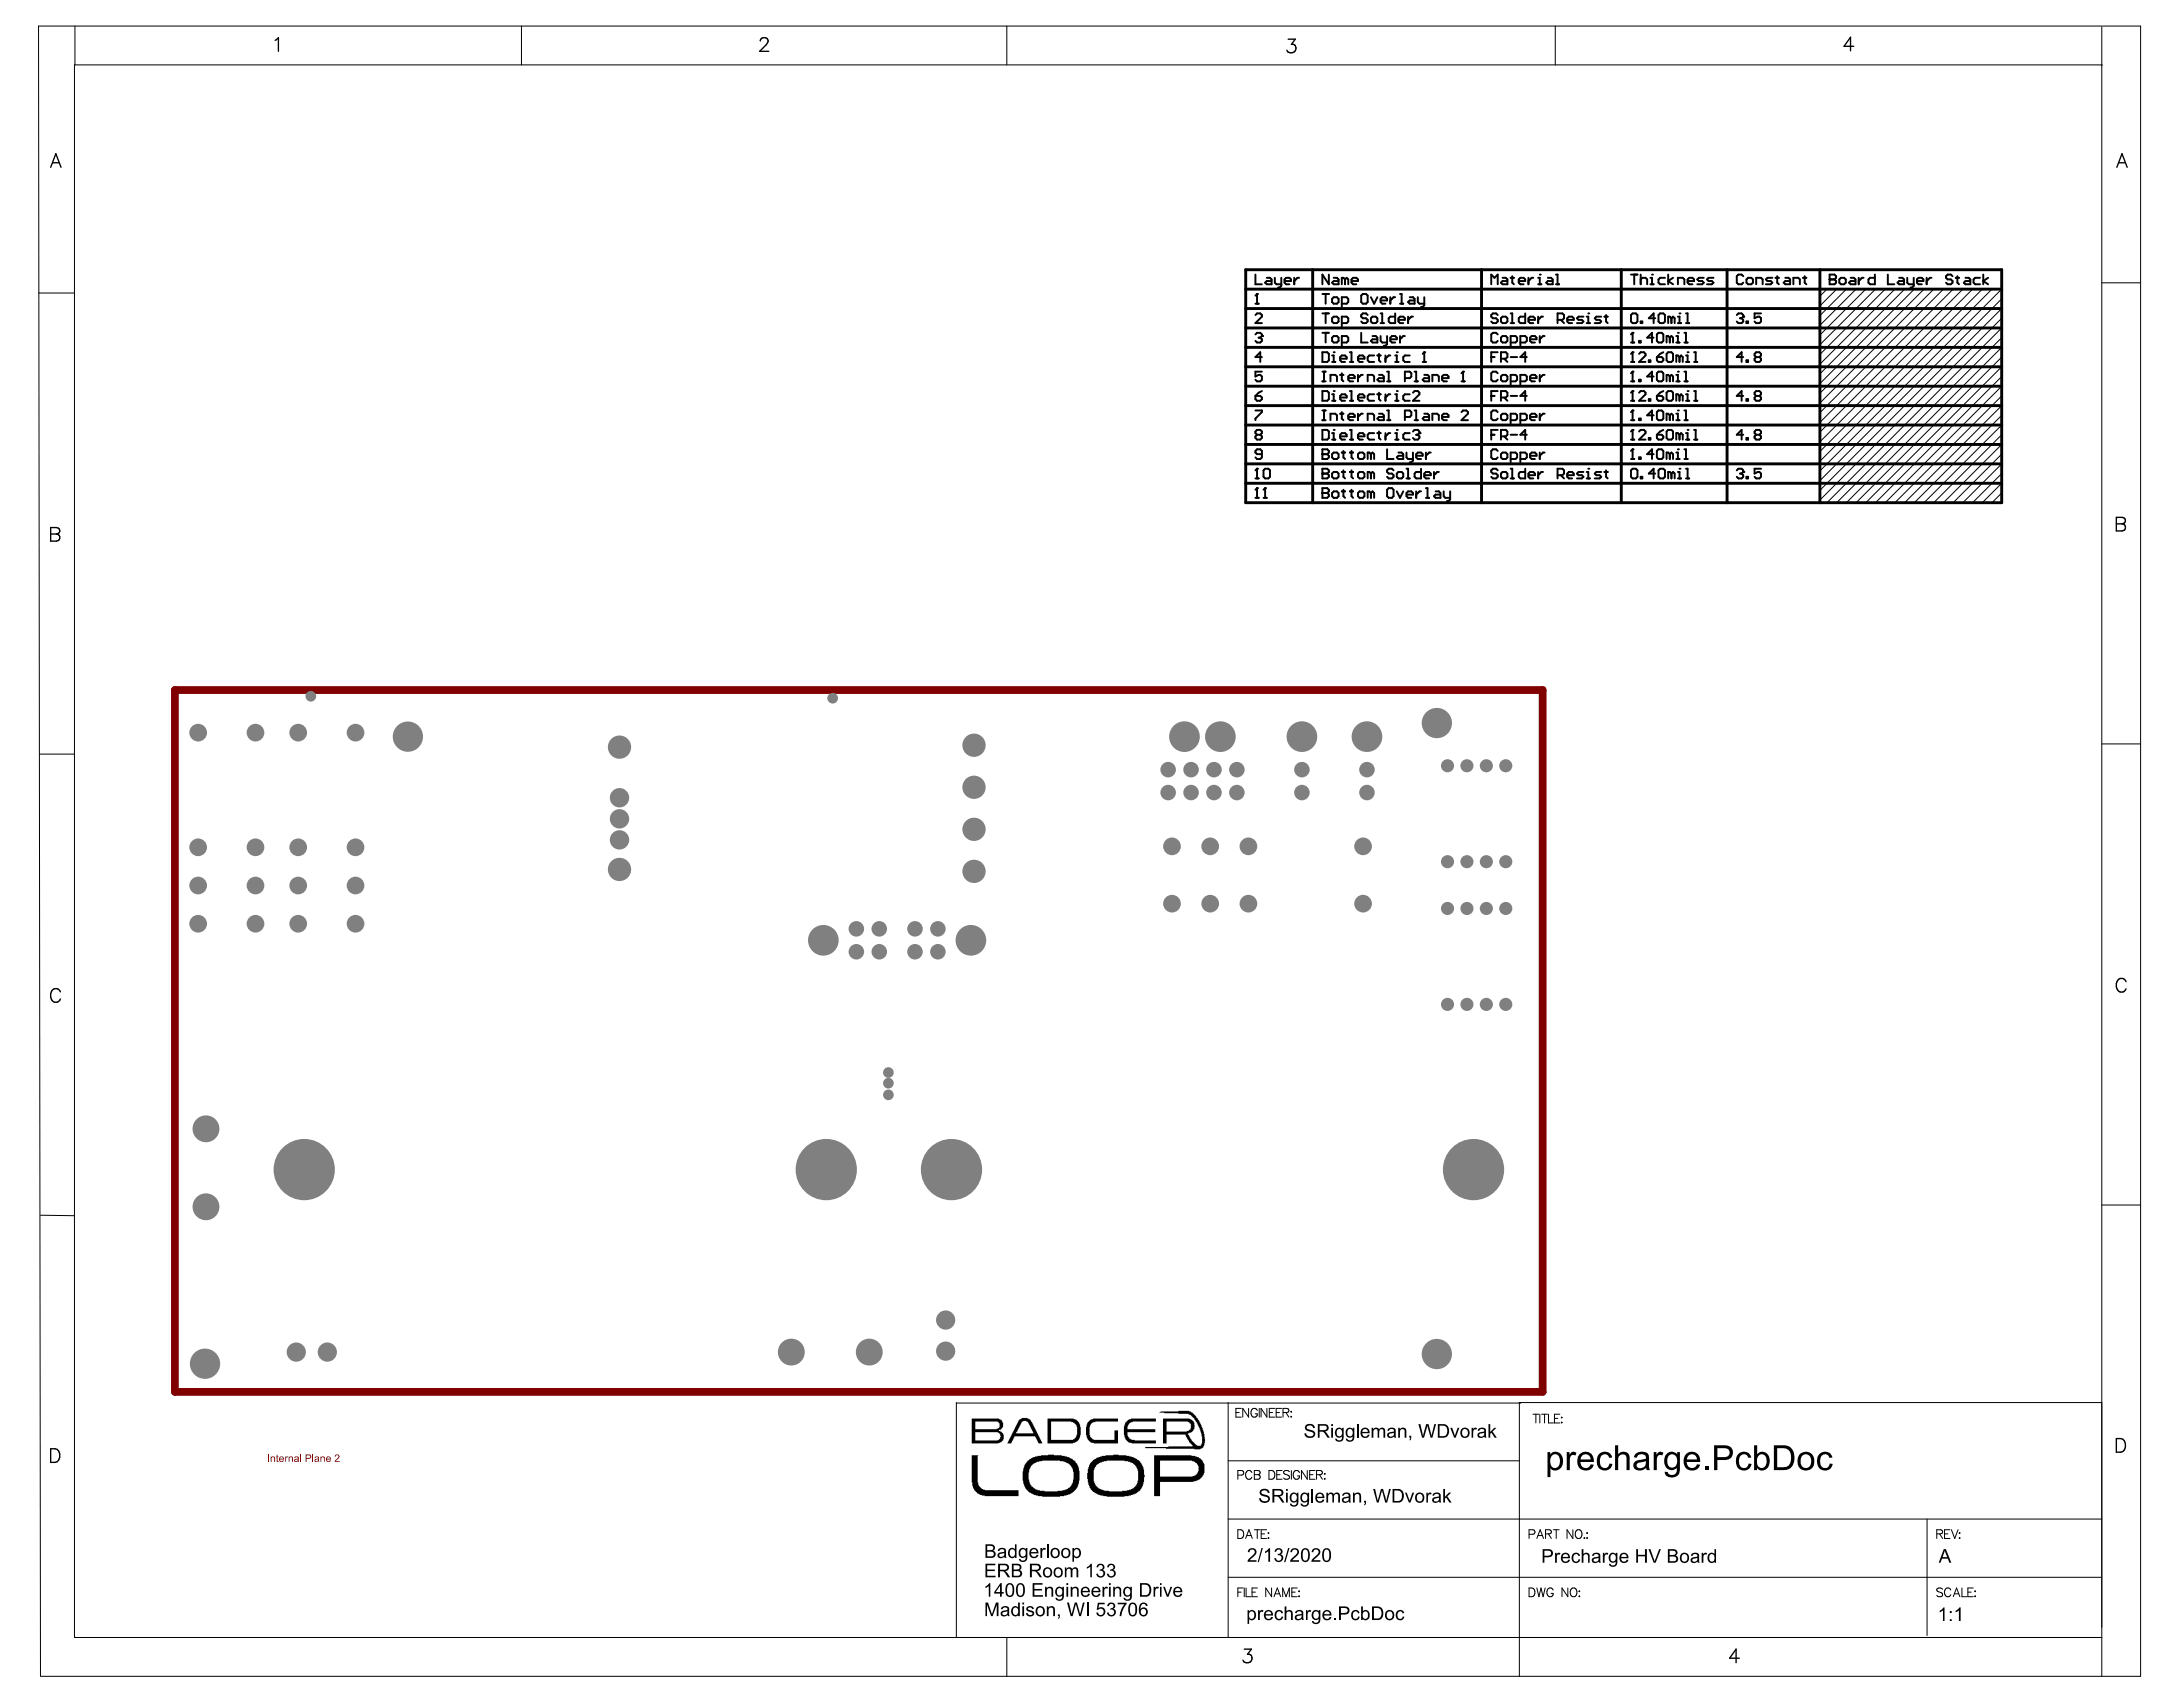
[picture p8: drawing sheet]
<svg xmlns="http://www.w3.org/2000/svg" width="279mm" height="216mm" viewBox="0 0 279 216" stroke-linecap="round" stroke-linejoin="round" font-family="sans-serif">
<g fill="none" stroke="#000" stroke-width=".25">
<path d="M160.7 38.9h.4M160.7 35.1v1.3h.8M160.9 37.6h.1M160.9 37.6v1.3M160.9 37.6l-.2 .2M162.1 35.6h.4l.3 .2v.6h-.7l-.2-.2 .2-.2h.7M163.2 35.6v.6l.2 .2h.6M164 35.6v1l-.2 .2h-.2M164.4 36h.8v-.2l-.2-.2h-.4l-.2 .2v.4l.2 .2h.4M165.6 35.6v.8M166.3 35.6h-.2l-.5 .4M169.3 37.6h.8"/>
<path d="M169.7 37.6v1.3M170.1 35.1v1.3l-.8-1.3v1.3M170.5 38.2l.2-.2h.4l.2 .2v.5l-.2 .2h-.4l-.2-.2zM170.7 35.6h.4l.2 .2v.6h-.6l-.2-.2 .2-.2h.6M171.7 38.9h.7l.2-.2v-.5l-.2-.2h-.7v1.3M172.1 35.8l-.2-.2h-.2v.8M172.1 35.8v.6M172.1 35.8l.3-.2 .2 .2v.6M173 36h.8v-.2l-.2-.2h-.4l-.2 .2v.4l.2 .2h.4M174.2 37.8l.2-.2h.4l.2 .2v.9l-.2 .2h-.4l-.2-.2zM175.5 38l.4 .9 .4-.9M176.7 38.5h.8v-.3l-.2-.2h-.4l-.2 .2v.5l.2 .2h.4"/>
<path d="M177.9 38v.9M178.6 38h-.2l-.5 .5M179.2 38.9h.4M179.2 37.6h.2v1.3M180.4 38h.4l.3 .2v.7h-.7l-.2-.2 .2-.2h.7M181.5 38v.7l.2 .2h.6M182.3 38v1.1l-.2 .2h-.2M190.9 36.4v-1.3l.4 .5 .4-.5v1.3M192.3 35.6h.4l.2 .2v.6h-.6l-.2-.2 .2-.2h.6M193.3 35.6h.5M193.6 35.3v.9l.2 .2M194.4 36h.8v-.2l-.2-.2h-.4l-.2 .2v.4l.2 .2h.4"/>
<path d="M195.6 35.6v.8M196.2 35.6h-.2l-.4 .4M196.9 35.6h.2v.8M196.9 36.4h.4M197.1 35.1h.1M198.1 35.6h.4l.2 .2v.6h-.6l-.2-.2 .2-.2h.6M199.1 36.4h.5M199.1 35.1h.2v1.3M208.7 35.1h.9M209.2 35.1v1.3M210 35.8l.2-.2h.4l.2 .2v.6M210 35.1v1.3"/>
<path d="M211.2 35.6h.2v.8M211.2 36.4h.4M211.4 35.1h.1M213.1 35.6h-.6l-.2 .2v.4l.2 .2h.6M213.5 35.1v1.3M214.1 35.6l-.6 .4 .6 .4M214.8 36.4v-.8h.6l.2 .2v.6M216 36h.8v-.2l-.2-.2h-.4l-.2 .2v.4l.2 .2h.4M218.1 35.6h-.7l-.2 .2 .2 .2h.5l.2 .2-.2 .2h-.7M219.3 35.6h-.6l-.2 .2 .2 .2h.4l.2 .2-.2 .2h-.6M223.1 35.3l-.2-.2h-.4l-.2 .2v.9l.2 .2h.4l.2-.2M223.5 35.8l.2-.2h.5l.2 .2v.4l-.2 .2h-.5l-.2-.2z"/>
<path d="M224.8 36.4v-.8h.6l.2 .2v.6M226.8 35.6h-.6l-.2 .2 .2 .2h.4l.2 .2-.2 .2h-.6M227.3 35.6h.4M227.5 35.3v.9l.2 .2M228.5 35.6h.4l.2 .2v.6h-.6l-.2-.2 .2-.2h.6M229.5 36.4v-.8h.7l.2 .2v.6M230.8 35.6h.4M231 35.3v.9l.2 .2M234.2 35.8h.1M234.2 35.1h.6l.2 .2v.3l-.2 .2 .2 .2v.2l-.2 .2h-.6zM234.2 35.8h.6M235.4 35.8l.2-.2h.4l.2 .2v.4l-.2 .2h-.4l-.2-.2z"/>
<path d="M236.9 35.6h.4l.2 .2v.6h-.6l-.2-.2 .2-.2h.6M237.9 35.6v.8M238.5 35.6h-.2l-.4 .4M240 35.1v1.3h-.7l-.2-.2v-.4l.2-.2h.7M241.6 35.1v1.3h.9M243.1 35.6h.4l.2 .2v.6h-.6l-.2-.2 .2-.2h.6M244.1 35.6v.6l.2 .2h.6M244.9 35.6v1l-.2 .2h-.2M245.3 36h.9v-.2l-.2-.2h-.4l-.3 .2v.4l.3 .2h.4M246.6 35.6v.8M247.2 35.6h-.2l-.4 .4M249.9 35.3l-.2-.2h-.4l-.2 .2v.3l.2 .2h.4l.2 .2v.2l-.2 .2h-.4l-.2-.2"/>
<path d="M250.3 35.6h.4M250.5 35.3v.9l.2 .2M251.6 35.6h.4l.2 .2v.6h-.6l-.2-.2 .2-.2h.6M253.4 35.6h-.6l-.2 .2v.4l.2 .2h.6M253.8 35.1v1.3M254.5 35.6l-.7 .4 .7 .4M160.7 40.3l.2-.2h.4l.2 .2v.2l-.8 .9h.8M160.7 42.8l.2-.2h.4l.2 .2v.2M160.7 50.7h.6l.2 .2v.2l-.2 .2h-.4l-.2-.2zM160.7 52.5h.8v.2l-.8 .9v.2M160.9 60h.1M160.9 60v1.2"/>
<path d="M160.9 55.6l-.2-.2v-.2l.2-.2h.4l.2 .2v.2l-.2 .2M160.9 55.6l-.2 .2v.3l.2 .2h.4l.2-.2v-.3l-.2-.2M160.9 55.6h.4M160.9 60l-.2 .2M161.1 43.2h.2M161.3 43.2l.2 .2v.2l-.2 .2h-.4l-.2-.2M161.5 43h.1M161.5 47.6h-.8v.6l.4-.2h.2l.2 .2v.4l-.2 .2h-.4l-.2-.2M161.5 58.1h-.6l-.2-.2v-.2l.2-.2h.4l.2 .2v.8l-.2 .2h-.4l-.2-.2M161.5 45.7h-.8l.6-.6v1.2M161.5 50l-.4 .3-.4 .4M161.5 43l-.2 .2"/>
<path d="M169.3 58.1h.1M169.3 55h.6l.2 .2v.9l-.2 .2h-.6zM169.3 45.1h.6l.2 .2v.8l-.2 .2h-.6zM169.3 57.5h.6l.2 .2v.2l-.2 .2 .2 .2v.2l-.2 .2h-.6zM169.3 58.1h.6M169.3 50h.6l.2 .3v.8l-.2 .2h-.6zM169.3 47.6h.4M169.3 48.8h.4M169.3 42.6h.8M169.3 40.1h.8M169.3 60h.6l.2 .2v.2l-.2 .2 .2 .2v.2l-.2 .2h-.6zM169.3 52.5h.4"/>
<path d="M169.3 53.8h.4M169.5 47.6v1.2M169.5 52.5v1.3M169.7 40.1v1.3M169.7 42.6v1.2M170.3 48.8v-.8h.6l.2 .2v.6M170.3 53.8v-.9h.6l.2 .3v.6M170.5 56.3h.4M170.5 46.3h.4M170.5 58.1l.2-.2h.4l.2 .2v.4l-.2 .2h-.4l-.2-.2zM170.5 51.3h.4M170.5 43.2l.2-.2h.4l.2 .2v.4l-.2 .2h-.4l-.2-.2z"/>
<path d="M170.5 40.7l.2-.2h.4l.2 .2v.4l-.2 .3h-.4l-.2-.3zM170.5 45.5h.2v.8M170.5 50.5h.2v.8M170.5 55.4h.2v.9M170.7 55h.1M170.7 50h.1M170.7 45.1h.1M171.5 55.8h.9v-.2l-.3-.2h-.4l-.2 .2v.5l.2 .2h.4M171.5 45.9h.9v-.2l-.3-.2h-.4l-.2 .2v.4l.2 .2h.4M171.5 50.9h.9v-.2l-.3-.2h-.4l-.2 .2v.4l.2 .2h.4M171.5 48h.4M171.5 52.9h.4"/>
<path d="M171.7 43.8h.7l.2-.2v-.4l-.2-.2h-.7v1.2M171.7 41.4h.7l.2-.3v-.4l-.2-.2h-.7v1.3M171.7 47.8v.8l.2 .2M171.7 52.7v.9l.2 .2M171.7 57.9h.4M171.9 57.7v.8l.2 .2M172.6 48.4h.8v-.2l-.2-.2h-.4l-.2 .2v.4l.2 .2h.4M172.6 53.4h.8v-.2l-.2-.3h-.4l-.2 .3v.4l.2 .2h.4M172.8 55h.2v1.3M172.8 56.3h.4M172.8 46.3h.4M172.8 45.1h.2v1.2"/>
<path d="M172.8 51.3h.4M172.8 50h.2v1.3M172.8 57.9h.4M173 57.7v.8l.2 .2M173.8 55.8h.8v-.2l-.2-.2h-.4l-.2 .2v.5l.2 .2h.4M173.8 45.9h.8v-.2l-.2-.2h-.4l-.2 .2v.4l.2 .2h.4M173.8 58.1l.2-.2h.4l.2 .2v.4l-.2 .2h-.4l-.2-.2zM173.8 50.9h.8v-.2l-.2-.2h-.4l-.2 .2v.4l.2 .2h.4M173.8 48v.8M173.8 52.9v.9M174.2 42.6v1.2h.8M174.4 48h-.2l-.4 .4"/>
<path d="M174.4 52.9h-.2l-.4 .5M175 48.8v-.8h.7l.2 .2v.6M175 40.3l-.2-.2h-.4l-.2 .2v.2l.2 .2h.4l.2 .2v.2l-.2 .3h-.4l-.2-.3M175 53.8v-.9h.7l.2 .3v.6M175.5 40.7l.2-.2h.4l.2 .2v.4l-.2 .3h-.4l-.2-.3zM175.5 58.1l.2-.2 .2 .2v.6M175.5 58.1l-.2-.2h-.3v.8M175.5 58.1v.6M175.7 43h.4l.2 .2v.6h-.6l-.2-.2 .2-.2h.6M175.9 55.4h-.6l-.3 .2v.5l.3 .2h.6M175.9 45.5h-.6l-.3 .2v.4l.3 .2h.6M175.9 50.5h-.6l-.3 .2v.4l.3 .2h.6"/>
<path d="M176.3 55.4h.4M176.3 50.5h.4M176.3 45.5h.4M176.5 48h.4l.2 .2v.6h-.6l-.2-.2 .2-.2h.6M176.5 45.3v.8l.2 .2M176.5 50.3v.8l.2 .2M176.5 55.2v.9l.2 .2M176.5 52.9h.4l.2 .3v.6h-.6l-.2-.2 .2-.2h.6M176.7 43v.6l.2 .2h.6M176.7 41.4h.4M176.7 40.1h.2v1.3M177.3 45.5v.8"/>
<path d="M177.3 50.5v.8M177.3 55.4v.9M177.5 57.5v1.2h.9M177.5 47.6h.2v1.2M177.5 48.8h.4M177.5 52.5h.2v1.3M177.5 43v1l-.2 .2h-.2M177.5 53.8h.4M177.9 43.4h.9v-.2l-.2-.2h-.4l-.3 .2v.4l.3 .2h.4M177.9 55.4h-.2l-.4 .4M177.9 50.5h-.2l-.4 .4M177.9 45.5h-.2l-.4 .4"/>
<path d="M178.6 56.3h.4M178.6 46.3h.4M178.6 51.3h.4M178.6 40.1v1.3h-.7l-.2-.3v-.4l.2-.2h.7M178.6 55.4h.2v.9M178.6 45.5h.2v.8M178.6 50.5h.2v.8M178.8 55h.1M178.8 50h.1M178.8 45.1h.1M179 57.9h.4l.2 .2v.6h-.6l-.2-.2 .2-.2h.6M179 40.9h.8v-.2l-.2-.2h-.4l-.2 .2v.4l.2 .3h.4"/>
<path d="M179.2 43v.8M179.8 48.4h.6l.2-.2v-.4l-.2-.2h-.6v1.2M179.8 53.4h.6l.2-.2v-.5l-.2-.2h-.6v1.3M179.8 43h-.2l-.4 .4M180 57.9v.6l.2 .2h.6M180 60h.2v1.2M180.2 40.5v.9M180.4 55.4h-.6l-.2 .2v.5l.2 .2h.6M180.4 45.5h-.6l-.2 .2v.4l.2 .2h.6M180.4 50.5h-.6l-.2 .2v.4l.2 .2h.6M180.8 55.2l.3-.2h.4l.2 .2v.2M180.8 50.3l.3-.3h.4l.2 .3v.2l-.9 .8h.9"/>
<path d="M180.8 40.5h-.2l-.4 .4M180.8 57.9v1.1l-.2 .2h-.2M181.1 47.6h.2v1.2M181.1 48.8h.4M181.1 52.5h.2v1.3M181.1 53.8h.4M181.3 55.6h.2M181.3 58.3h.8v-.2l-.2-.2h-.4l-.2 .2v.4l.2 .2h.4M181.5 55.6l.2 .2v.3l-.2 .2h-.4l-.3-.2M181.7 55.4h.1M181.7 55.4l-.2 .2M181.9 60v1.2h-.6l-.2-.2v-.4l.2-.2h.6"/>
<path d="M182.1 46.3h.4M182.3 45.1h.1M182.3 48h.4l.2 .2v.6h-.6l-.2-.2 .2-.2h.6M182.3 52.9h.4l.2 .3v.6h-.6l-.2-.2 .2-.2h.6M182.3 45.1v1.2M182.3 45.1l-.2 .2M182.5 57.9v.8M183.1 57.9h-.2l-.4 .4M183.3 48.8v-.8h.6l.3 .2v.6M183.3 53.8v-.9h.6l.3 .3v.6M184.6 48.4h.8v-.2l-.2-.2h-.4l-.2 .2v.4l.2 .2h.4M184.6 53.4h.8v-.2l-.2-.3h-.4l-.2 .3v.4l.2 .2h.4"/>
<path d="M187.1 48.8h.4M187.1 52.7l.2-.2h.4l.2 .2v.2l-.8 .9h.8M187.3 47.6h.1M187.3 47.6l-.2 .2M187.3 47.6v1.2M190.9 55.6h.4M190.9 45.7h.4M190.9 50.7h.4M191.7 55h-.8v1.3M191.7 45.1h-.8v1.2M191.7 57.7l-.2-.2h-.4l-.2 .2v.8l.2 .2h.4l.2-.2M191.7 47.8l-.2-.2h-.4l-.2 .2v.8l.2 .2h.4l.2-.2"/>
<path d="M191.7 42.8l-.2-.2h-.4l-.2 .2v.8l.2 .2h.4l.2-.2M191.7 40.3l-.2-.2h-.4l-.2 .2v.2l.2 .2h.4l.2 .2v.2l-.2 .3h-.4l-.2-.3M191.7 50h-.8v1.3M191.7 52.7l-.2-.2h-.4l-.2 .2v.9l.2 .2h.4l.2-.2M192.1 55.8h.6l.2-.2v-.4l-.2-.2h-.6v1.3M192.1 45.9h.6l.2-.2v-.4l-.2-.2h-.6v1.2M192.1 58.1l.2-.2h.4l.2 .2v.4l-.2 .2h-.4l-.2-.2zM192.1 48.2l.2-.2h.4l.2 .2v.4l-.2 .2h-.4l-.2-.2zM192.1 43.2l.2-.2h.4l.2 .2v.4l-.2 .2h-.4l-.2-.2zM192.1 40.7l.2-.2h.4l.2 .2v.4l-.2 .3h-.4l-.2-.3zM192.1 50.9h.6l.2-.2v-.4l-.2-.3h-.6v1.3M192.1 53.2l.2-.3h.4l.2 .3v.4l-.2 .2h-.4l-.2-.2z"/>
<path d="M192.5 55.8l.4 .5M192.5 45.9l.4 .4M192.5 50.9l.4 .4M193.3 55.6h.9M193.3 45.7h.9M193.3 58.7h.7l.2-.2v-.4l-.2-.2h-.7v1.3M193.3 50.7h.9M193.3 48.8h.7l.2-.2v-.4l-.2-.2h-.7v1.2M193.3 43.8h.7l.2-.2v-.4l-.2-.2h-.7v1.2M193.3 41.4h.5M193.3 40.1h.3v1.3M193.3 60h.3v1.2"/>
<path d="M193.3 53.8h.7l.2-.2v-.4l-.2-.3h-.7v1.3M194.6 58.7h.6l.2-.2v-.4l-.2-.2h-.6v1.3M194.6 48.8h.6l.2-.2v-.4l-.2-.2h-.6v1.2M194.6 43.8h.6l.2-.2v-.4l-.2-.2h-.6v1.2M194.6 53.8h.6l.2-.2v-.4l-.2-.3h-.6v1.3M195.2 40.1v1.3h-.6l-.2-.3v-.4l.2-.2h.6M195.2 60v1.2h-.6l-.2-.2v-.4l.2-.2h.6M195.4 55.6h-.8l.6-.6v1.3M195.4 45.7h-.8l.6-.6v1.2M195.4 50.7h-.8l.6-.7v1.3M195.6 40.9h.9v-.2l-.3-.2h-.4l-.2 .2v.4l.2 .3h.4M195.8 58.3h.9v-.2l-.2-.2h-.5l-.2 .2v.4l.2 .2h.5"/>
<path d="M195.8 48.4h.9v-.2l-.2-.2h-.5l-.2 .2v.4l.2 .2h.5M195.8 43.4h.9v-.2l-.2-.2h-.5l-.2 .2v.4l.2 .2h.5M195.8 53.4h.9v-.2l-.2-.3h-.5l-.2 .3v.4l.2 .2h.5M196.9 40.5v.9M197.1 43v.8M197.1 48v.8M197.1 52.9v.9M197.1 57.9v.8M197.5 40.5h-.2l-.4 .4M197.7 48h-.2l-.4 .4M197.7 43h-.2l-.4 .4M197.7 57.9h-.2l-.4 .4"/>
<path d="M197.7 52.9h-.2l-.4 .5M199.3 40.9h.7l.2-.2v-.4l-.2-.2h-.7v1.3M199.8 40.9l.4 .5M200.6 40.9h.8v-.2l-.2-.2h-.4l-.2 .2v.4l.2 .3h.4M202.7 40.5h-.7l-.2 .2 .2 .2h.5l.2 .2-.2 .3h-.7M203.1 41.4h.4M203.1 40.5h.2v.9M203.3 60h.1M203.3 40.1h.1M204.9 40.5h-.6l-.2 .2 .2 .2h.4l.2 .2-.2 .3h-.6M205.4 40.5h.4M205.6 40.3v.8l.2 .3"/>
<path d="M208.7 56.3h.5M208.7 46.3h.5M208.7 58.7h.5M208.7 51.3h.5M208.7 48.8h.5M208.7 43.8h.5M208.7 40.3l.3-.2h.4l.2 .2v.8l-.2 .3h-.4l-.3-.3zM208.7 53.8h.5M209 55h.1M209 45.1h.1M209 57.5h.1M209 50h.1"/>
<path d="M209 47.6h.1M209 42.6h.1M209 52.5h.1M209 42.6v1.2M209 45.1v1.2M209 47.6v1.2M209 50v1.3M209 52.5v1.3M209 55v1.3M209 57.5v1.2M209 55l-.3 .2M209 45.1l-.3 .2"/>
<path d="M209 50l-.3 .3M209 57.5l-.3 .2M209 47.6l-.3 .2M209 52.5l-.3 .2M209 42.6l-.3 .2M209.8 55.2l.2-.2h.4l.2 .2v.2l-.8 .9h.8M209.8 45.3l.2-.2h.4l.2 .2v.2l-.8 .8h.8M209.8 58.5h.2v.2h-.2zM209.8 50.3l.2-.3h.4l.2 .3v.2l-.8 .8h.8M209.8 48.6h.2v.2h-.2zM209.8 43.6h.2v.2h-.2zM209.8 53.6h.2v.2h-.2z"/>
<path d="M210 41.1h.2v.3h-.2zM211 56.1h.2v.2h-.2zM211 46.1h.2v.2h-.2zM211 51.1h.2v.2h-.2zM211.6 58.1h-.8l.6-.6v1.2M211.6 43.2h-.8l.6-.6v1.2M211.6 53.2h-.8l.6-.7v1.3M211.6 48.2h-.8l.6-.6v1.2M211.9 40.7h-.9l.6-.6v1.3M212.1 55.6h.6l.2 .2v.3l-.2 .2h-.4l-.2-.2zM212.1 45.7h.6l.2 .2v.2l-.2 .2h-.4l-.2-.2zM212.1 50.7h.6l.2 .2v.2l-.2 .2h-.4l-.2-.2z"/>
<path d="M212.3 57.5h.4l.2 .2v.8l-.2 .2h-.4l-.2-.2v-.8zM212.3 47.6h.4l.2 .2v.8l-.2 .2h-.4l-.2-.2v-.8zM212.3 42.6h.4l.2 .2v.8l-.2 .2h-.4l-.2-.2v-.8zM212.3 52.5h.4l.2 .2v.9l-.2 .2h-.4l-.2-.2v-.9zM212.5 40.1h.4l.2 .2v.8l-.2 .3h-.4l-.2-.3v-.8zM212.9 55l-.4 .2-.4 .4M212.9 45.1l-.4 .2-.4 .4M212.9 50l-.4 .3-.4 .4M213.3 55.2l.2-.2h.4l.2 .2v.9l-.2 .2h-.4l-.2-.2zM213.3 45.3l.2-.2h.4l.2 .2v.8l-.2 .2h-.4l-.2-.2zM213.3 50.3l.2-.3h.4l.2 .3v.8l-.2 .2h-.4l-.2-.2zM213.7 48.2l-.2-.2h-.2v.8"/>
<path d="M213.7 58.1l.2-.2 .2 .2v.6M213.7 43.2l-.2-.2h-.2v.8M213.7 58.1l-.2-.2h-.2v.8M213.7 53.2l-.2-.3h-.2v.9M213.7 43.2l.2-.2 .2 .2v.6M213.7 48.2l.2-.2 .2 .2v.6M213.7 53.2l.2-.3 .2 .3v.6M213.7 43.2v.6M213.7 48.2v.6M213.7 53.2v.6M213.7 58.1v.6M213.9 40.7l-.2-.2h-.2v.9"/>
<path d="M213.9 40.7v.7M213.9 40.7l.2-.2 .2 .2v.7M214.5 58.7h.5M214.5 48h.3v.8M214.5 48.8h.5M214.5 43.8h.5M214.5 43h.3v.8M214.5 57.9h.3v.8M214.5 53.8h.5M214.5 52.9h.3v.9M214.8 57.5h.1M214.8 47.6h.1"/>
<path d="M214.8 42.6h.1M214.8 52.5h.1M214.8 41.4h.4M214.8 40.5h.2v.9M215 60h.1M215 40.1h.1M215 55.6l-.2-.2h-.3v.9M215 50.7l-.2-.2h-.3v.8M215 45.7l-.2-.2h-.3v.8M215 45.7v.6M215 50.7v.6M215 55.6v.7"/>
<path d="M215 55.6l.2-.2 .2 .2v.7M215 45.7l.2-.2 .2 .2v.6M215 50.7l.2-.2 .2 .2v.6M215.6 58.7h.4M215.6 57.5h.2v1.2M215.6 47.6h.2v1.2M215.6 48.8h.4M215.6 42.6h.2v1.2M215.6 43.8h.4M215.6 52.5h.2v1.3M215.6 53.8h.4M215.8 56.3h.4"/>
<path d="M215.8 46.3h.4M215.8 51.3h.4M215.8 41.4h.4M215.8 40.1h.2v1.3M215.8 60h.2v1.2M215.8 55.4h.2v.9M215.8 50.5h.2v.8M215.8 45.5h.2v.8M216 55h.1M216 45.1h.1M216 50h.1M216.8 55h.2v1.3"/>
<path d="M216.8 56.3h.4M216.8 46.3h.4M216.8 45.1h.2v1.2M216.8 51.3h.4M216.8 50h.2v1.3M222.3 40.3l.2-.2h.4l.2 .2v.2M222.7 40.7h.2M222.9 40.7l.2 .2v.2l-.2 .3h-.4l-.2-.3M223.1 40.5h.1M223.1 55.6h-.8l.6-.6v1.3M223.1 45.7h-.8l.6-.6v1.2M223.1 50.7h-.8l.6-.7v1.3"/>
<path d="M223.1 40.5l-.2 .2M223.5 56.1h.2v.2h-.2zM223.5 41.1h.2v.3h-.2zM223.5 46.1h.2v.2h-.2zM223.5 51.1h.2v.2h-.2zM224.8 55.6l-.2-.2v-.2l.2-.2h.4l.2 .2v.2l-.2 .2M224.8 55.6l-.2 .2v.3l.2 .2h.4l.2-.2v-.3l-.2-.2M224.8 55.6h.4M224.8 45.7h.4M224.8 45.7l-.2-.2v-.2l.2-.2h.4l.2 .2v.2l-.2 .2M224.8 45.7l-.2 .2v.2l.2 .2h.4l.2-.2v-.2l-.2-.2M224.8 50.7l-.2-.2v-.2l.2-.3h.4l.2 .3v.2l-.2 .2"/>
<path d="M224.8 50.7l-.2 .2v.2l.2 .2h.4l.2-.2v-.2l-.2-.2M224.8 50.7h.4M225.4 40.1h-.8v.6l.4-.2h.2l.2 .2v.4l-.2 .3h-.4l-.2-.3M225.4 60h-.8v.6l.4-.2h.2l.2 .2v.4l-.2 .2h-.4l-.2-.2M160.7 63.7h.4M160.7 61.2h.4M160.9 62.5h.1M160.9 62.5v1.2M160.9 62.5l-.2 .2M161.7 63.7h.4M161.7 60.2l.2-.2h.4l.2 .2v.8l-.2 .2h-.4l-.2-.2zM161.9 62.5h.1"/>
<path d="M161.9 62.5v1.2M161.9 62.5l-.2 .2M169.3 63.1h.1M169.3 60.6h.1M169.3 62.5h.6l.2 .2v.2l-.2 .2 .2 .2v.2l-.2 .2h-.6zM169.3 60.6h.6M169.3 63.1h.6M170.5 63.1l.2-.2h.4l.2 .2v.4l-.2 .2h-.4l-.2-.2zM170.5 60.6l.2-.2h.4l.2 .2v.4l-.2 .2h-.4l-.2-.2zM171.7 60.4h.4M171.7 62.9h.4M171.9 60.2v.8l.2 .2"/>
<path d="M171.9 62.7v.8l.2 .2M172.8 60.4h.4M172.8 62.9h.4M173 60.2v.8l.2 .2M173 62.7v.8l.2 .2M173.8 63.1l.2-.2h.4l.2 .2v.4l-.2 .2h-.4l-.2-.2zM173.8 60.6l.2-.2h.4l.2 .2v.4l-.2 .2h-.4l-.2-.2zM175.5 60.6l-.2-.2h-.3v.8M175.5 63.1l-.2-.2h-.3v.8M175.5 60.6l.2-.2 .2 .2v.6M175.5 60.6v.6M175.5 63.1v.6"/>
<path d="M175.5 63.1l.2-.2 .2 .2v.6M177.5 62.7l.2-.2h.5l.2 .2v.8l-.2 .2h-.5l-.2-.2zM178.4 60.2l-.2-.2h-.5l-.2 .2v.2l.2 .2h.5l.2 .2v.2l-.2 .2h-.5l-.2-.2M178.8 60.6l.2-.2h.4l.2 .2v.4l-.2 .2h-.4l-.2-.2zM178.8 62.9l.4 .8 .4-.8M180 63.3h.8v-.2l-.2-.2h-.4l-.2 .2v.4l.2 .2h.4M180 61.2h.4M181.3 62.9v.8M181.9 62.9h-.2l-.4 .4M182.3 60.8h.8v-.2l-.2-.2h-.4l-.2 .2v.4l.2 .2h.4M182.5 63.7h.4M182.5 62.5h.2v1.2"/>
<path d="M183.5 60.4v.8M183.7 62.9h.5l.2 .2v.6h-.7l-.2-.2 .2-.2h.7M184.2 60.4h-.3l-.4 .4M184.8 62.9v.6l.2 .2h.6M185.6 62.9v1l-.2 .2h-.2M191.7 60.2l-.2-.2h-.4l-.2 .2v.2l.2 .2h.4l.2 .2v.2l-.2 .2h-.4l-.2-.2M192.1 60.6l.2-.2h.4l.2 .2v.4l-.2 .2h-.4l-.2-.2zM193.3 61.2h.5M195.6 60.8h.9v-.2l-.3-.2h-.4l-.2 .2v.4l.2 .2h.4M196.9 60.4v.8M197.5 60.4h-.2l-.4 .4M199.3 60.8h.7l.2-.2v-.4l-.2-.2h-.7v1.2"/>
<path d="M199.8 60.8l.4 .4M200.6 60.8h.8v-.2l-.2-.2h-.4l-.2 .2v.4l.2 .2h.4M202.7 60.4h-.7l-.2 .2 .2 .2h.5l.2 .2-.2 .2h-.7M203.1 61.2h.4M203.1 60.4h.2v.8M204.9 60.4h-.6l-.2 .2 .2 .2h.4l.2 .2-.2 .2h-.6M205.4 60.4h.4M205.6 60.2v.8l.2 .2M208.7 60.2l.3-.2h.4l.2 .2v.8l-.2 .2h-.4l-.3-.2zM210 61h.2v.2h-.2zM211.9 60.6h-.9l.6-.6v1.2M212.3 60.2l.2-.2h.4l.2 .2v.8l-.2 .2h-.4l-.2-.2z"/>
<path d="M213.9 60.6l-.2-.2h-.2v.8M213.9 60.6v.6M213.9 60.6l.2-.2 .2 .2v.6M214.8 61.2h.4M214.8 60.4h.2v.8M215.8 61.2h.4M222.3 60.2l.2-.2h.4l.2 .2v.2M222.7 60.6h.2M222.9 60.6l.2 .2v.2l-.2 .2h-.4l-.2-.2M223.1 60.4h.1M223.1 60.4l-.2 .2M223.5 61h.2v.2h-.2z"/>
<path d="M22.4 88.3h175v89.8h-175z"/>
</g>
<g fill="#000">
<path d="M124.4 186.2h.8l-.1 .1v3.1a1.24 1.24 0 0 0 .3 .9l.3 .3h.3v.1h4.4v.8h-4.4v-.1h-.3v-.1l-.6-.1-.1-.3a.99 .99 0 0 1-.5-.7h-.1v-.5zM133.2 198.1h.2v.2v-.1a.28 .28 0 0 1 .5 0l-.1 .2-.1-.1a.29 .29 0 0 0-.3 .4v.7h-.2zM134 197.6h.2v1.8h-.2zM139.2 182.1l.3-.4 .4-.1v-.1h3.2v.4h-2.9v.1l-.4 .1a2.1 2.1 0 0 0-.3 1.8l.5 .4h2.6v-1.2h.5v1.6h-3.1h-.3l-.2-.2a.98 .98 0 0 1-.4-.8h-.1v-1.1h.1zM144.2 181.9l.2-.2 .4-.1v-.1h3.1v.4h-2.9v.1l-.4 .1-.3 .4v.4h3.6v.4h-3.6a.97 .97 0 0 0 .4 .9l.5 .1h2.7v.4h-3.1h-.3l-.1-.2a.98 .98 0 0 1-.5-.8h-.1v-1.2h.1l.1-.4zM159.9 198.2l.5-.1 .3 .2 .1 .2v.4l-.8 .8h.8v.2h-1.1l.1-.4 .6-.6a.34 .34 0 0 0 0-.6 .34 .34 0 0 0-.5 .4l-.2-.1zM161.5 198.1h.1l-.5 1.8h-.1zM161.3 190.7l.3-.1 .3-.1a.51 .51 0 0 1 .6 .6h-.2a.42 .42 0 0 0-.4-.4 .42 .42 0 0 0-.5 .4l.2 .1 .6 .2a.52 .52 0 0 1 .3 .6 .52 .52 0 0 1-.7 .3 .6 .6 0 0 1-.6-.6h.2v.2l.2 .2h.5a.31 .31 0 0 0 .2-.4 .31 .31 0 0 0-.4-.2l-.6-.2a.42 .42 0 0 1 0-.6zM161.9 198.6l.5-.5h.2v1.8h-.3v-1.4l-.4 .3zM163.3 198.2h.1a.47 .47 0 0 1 .7 .1 .47 .47 0 0 1-.2 .7 .5 .5 0 0 1 .3 .6 .5 .5 0 0 1-.6 .3l-.2-.1-.3-.2v-.2h.2a.35 .35 0 0 0 .4 .3 .35 .35 0 0 0 .3-.4 .35 .35 0 0 0-.5-.2l.1-.2a.3 .3 0 0 0 .3-.3 .3 .3 0 0 0-.3-.3 .3 .3 0 0 0-.3 .3h-.2zM164.9 198.1h.1l-.5 1.8h-.2zM165.3 198.3l.6-.2 .3 .2 .1 .2-.1 .4-.8 .8h.9v.2h-1.2l.2-.4 .6-.6a.34 .34 0 0 0 0-.6 .34 .34 0 0 0-.5 .4l-.3-.1z"/>
<path d="M167.1 182.4l.5-.2a.6 .6 0 0 1 .7 .6h-.2a.44 .44 0 0 0-.4-.4 .44 .44 0 0 0-.5 .3l.1 .2 .7 .2a.53 .53 0 0 1 .3 .7 .53 .53 0 0 1-.7 .2 .59 .59 0 0 1-.6-.6h.2l.1 .3 .4 .1a.31 .31 0 0 0 .4-.3 .31 .31 0 0 0-.4-.3l-.6-.2a.41 .41 0 0 1 0-.6zM167.8 190.6h.3v1.7h-.3zM168 198.3l.2-.1 .3-.1a.55 .55 0 0 1 .5 .5 .55 .55 0 0 1-.4 .6l-.5 .5h.9v.2h-1.2l.1-.3 .7-.6a.35 .35 0 0 0 0-.6 .35 .35 0 0 0-.5 .3l-.2-.1zM169.8 191h.2v.2l.2-.2a.42 .42 0 0 1 .5 .2h.1a.41 .41 0 0 1 .4-.2 .41 .41 0 0 1 .3 .4v.9h-.2v-.8a.28 .28 0 0 0-.4-.3 .28 .28 0 0 0-.2 .4v.7h-.2v-.8a.29 .29 0 0 0-.3-.3 .29 .29 0 0 0-.2 .4v.7h-.2zM173.2 191h.2v.2l.2-.1 .3-.1a.4 .4 0 0 1 .3 .5v.8h-.2v-.8a.31 .31 0 0 0-.4-.3 .31 .31 0 0 0-.2 .4v.7h-.2zM173.7 182.3h.2v1.7h-.2zM174.6 192.1h.2v.3l-.1 .2-.1-.1 .1-.2h-.1zM175.6 182.7h.2v.2a.42 .42 0 0 1 .7 0h.1a.4 .4 0 0 1 .4-.2 .4 .4 0 0 1 .3 .4v.9h-.2v-.9l-.2-.2a.29 .29 0 0 0-.3 .1 .29 .29 0 0 0-.1 .3v.7h-.2v-.8a.29 .29 0 0 0-.4-.3 .29 .29 0 0 0-.1 .5v.6h-.2zM175.8 190.6h.2l.3 1.5 .4-1.5h.3l.4 1.5 .4-1.5h.2l-.5 1.7h-.2l-.4-1.5-.5 1.5h-.2zM179 182.7h.2v.2l.3-.2 .4 .2 .1 1.1h-.2v-1a.32 .32 0 0 0-.4-.1 .32 .32 0 0 0-.2 .4v.7h-.2zM179.8 191h.2l.4 1 .4-1h.2l-.5 1.3h-.2zM180.4 183.7h.2v.5l-.2 .1v-.1l.1-.2h-.1z"/>
<path d="M182.6 191h.1l.1 .2a.29 .29 0 0 1 .4-.1v.2h-.3l-.1 .2v.8h-.2zM181.5 182.3h.3l.3 1.4 .4-1.4h.3l.4 1.4 .4-1.4h.2l-.5 1.7h-.2l-.4-1.5-.4 1.5h-.3zM184.7 190.6h.2v.9l.5-.5h.3l-.5 .5 .6 .8h-.3l-.4-.7-.2 .2v.5h-.2zM185.6 182.7h.3l.3 1 .4-1h.2l-.5 1.3h-.2zM188.3 182.7h.2v.2a.31 .31 0 0 1 .5-.1l-.1 .2a.28 .28 0 0 0-.3 0 .28 .28 0 0 0-.1 .4v.6h-.2zM190.5 182.3h.2v1l.6-.6h.2l-.5 .5 .6 .8h-.3l-.4-.6-.2 .1v.5h-.2zM199 198.7h.2v.2l.2-.2h.2l.1 .1-.1 .2a.27 .27 0 0 0-.3 0 .27 .27 0 0 0 0 .4v.6h-.3zM200.5 185.8h.4v.4a.57 .57 0 0 1 .9-.3l-.2 .4a.47 .47 0 0 0-.6 0 .47 .47 0 0 0-.1 .6v1.2h-.4zM201.3 198.9l.1-.1a.54 .54 0 0 1 .8 .3h-.2a.36 .36 0 0 0-.5-.2 .36 .36 0 0 0-.1 .5 .34 .34 0 0 0 .2 .4 .34 .34 0 0 0 .4-.2h.2a.58 .58 0 0 1-.7 .4 .58 .58 0 0 1-.3-.8zM202.4 198.3h.3v.6v-.1a.44 .44 0 0 1 .5-.1 .44 .44 0 0 1 .3 .5v.8h-.2v-.8a.31 .31 0 0 0-.4-.3 .31 .31 0 0 0-.2 .4v.7h-.3zM204.7 186.1a.98 .98 0 0 1 1.6 .4l-.3 .1a.62 .62 0 0 0-.8-.4 .62 .62 0 0 0-.4 .7 .73 .73 0 0 0 .6 1l.4-.2 .2-.4 .4 .1a1.03 1.03 0 0 1-1.3 .8 1.03 1.03 0 0 1-.7-1.3l.1-.5zM205.1 198.7h.2v.2h.1a.28 .28 0 0 1 .4-.1v.2l-.2-.1-.2 .1v1h-.3z"/>
<path d="M206.7 185h.4v1.1a.82 .82 0 0 1 1-.3 .82 .82 0 0 1 .5 .9v1.4h-.4v-1.4a.54 .54 0 0 0-.6-.6 .54 .54 0 0 0-.5 .7v1.3h-.4zM209.4 198.3h.2v.7h.9v-.7h.3v1.7h-.3v-.8h-.9v.8h-.2zM211 198.3h.2l.6 1.5 .6-1.5h.2l-.7 1.7h-.2zM211.7 185.8h.3v.4a.57 .57 0 0 1 .9-.3l-.2 .4a.47 .47 0 0 0-.5 0 .47 .47 0 0 0-.1 .6v1.2h-.4zM217.8 198.7h.2v.2a.28 .28 0 0 1 .5-.1l-.1 .2-.2-.1-.1 .1-.1 1h-.2zM218.2 187.7h.4v.4h-.4zM222.5 186.1a.98 .98 0 0 1 1.7 .4l-.4 .1a.6 .6 0 0 0-.7-.5 .6 .6 0 0 0-.5 .7 .74 .74 0 0 0 .7 1.1l.3-.2 .2-.4 .4 .1a1.04 1.04 0 0 1-1.3 .8 1.04 1.04 0 0 1-.7-1.4l.1-.5zM232.9 186.1a.98 .98 0 0 1 1.6 .4l-.4 .1a.6 .6 0 0 0-.7-.5 .6 .6 0 0 0-.4 .7 .74 .74 0 0 0 .6 1.1l.4-.2 .2-.4 .4 .1h-.1a1.03 1.03 0 0 1-1.3 .8 1.03 1.03 0 0 1-.6-1.4l.1-.5zM126.1 203l.5-.4h.2v1.7h-.2v-1.3l-.5 .3zM126.1 200.1h1.3v.2h-1v.6h.9v.2h-.9v.6h1v.2h-1.3zM126.1 205.1h.4l.5 1.5 .5-1.5h.3v1.7h-.2v-1.4l-.6 1.4h-.2l-.5-1.4v1.4h-.2zM131.4 205.7l.2-.1h.3a.38 .38 0 0 1 .4 .3h-.2l-.2-.2a.2 .2 0 0 0-.3 0 .2 .2 0 0 0 0 .3l.6 .2a.42 .42 0 0 1 0 .5 .42 .42 0 0 1-.5 .2l-.2-.1-.2-.2v-.1l.2-.1a.32 .32 0 0 0 .3 .3 .32 .32 0 0 0 .3-.3l-.6-.2-.1-.1z"/>
<path d="M132.2 202.6h1.2v.2h-1v.6h1v.2h-1v.5h1.1v.2h-1.3zM133.8 203.1h.2v.2l.2-.2h.3a.4 .4 0 0 1 .3 .5v.7h-.2v-.9l-.2-.1a.33 .33 0 0 0-.4 .4v.6h-.2zM134 205.6h.2v.2l.2-.2h.3a.4 .4 0 0 1 .3 .5v.7h-.2v-.8a.31 .31 0 0 0-.4-.3 .31 .31 0 0 0-.2 .5v.6h-.2zM135.4 206.6h.2v.4l-.1 .2-.1-.1 .1-.3h-.1zM136.3 200.6h.2v.2l.1-.1a.45 .45 0 0 1 .6 .1l.1-.1a.4 .4 0 0 1 .4-.1 .4 .4 0 0 1 .3 .4v.9h-.2v-.9a.27 .27 0 0 0-.3-.2 .27 .27 0 0 0-.2 .3v.8h-.3v-.9a.29 .29 0 0 0-.3-.2 .29 .29 0 0 0-.2 .4v.7h-.2zM137 203.1h.2v.2a.44 .44 0 0 1 .6-.2 .44 .44 0 0 1 .3 .5v.7h-.2v-.7a.31 .31 0 0 0-.4-.3 .31 .31 0 0 0-.2 .4v.6h-.3zM136.6 205.1h.2l.4 1.5 .4-1.5h.2l.4 1.5 .4-1.5h.2l-.4 1.7h-.3l-.4-1.5-.4 1.5h-.3zM139.1 205.1h.2v1.7h-.2zM139.1 200.5l.5-.4h.1v1.8h-.2v-1.4l-.4 .3zM140.5 200.2h.1a.46 .46 0 0 1 .6 0 .46 .46 0 0 1-.1 .7 .54 .54 0 0 1 .2 .8 .54 .54 0 0 1-.9 0l-.1-.3h.2a.36 .36 0 0 0 .4 .3 .36 .36 0 0 0 .3-.4 .36 .36 0 0 0-.5-.3l.1-.2a.3 .3 0 0 0 .3-.2 .3 .3 0 0 0-.3-.3 .3 .3 0 0 0-.3 .3h-.2zM140.5 205.1h.9v.2h-.7l-.1 .5h.1a.59 .59 0 0 1 .8 .6 .59 .59 0 0 1-1 .4l-.2-.4h.2a.38 .38 0 0 0 .6 .2 .38 .38 0 0 0 0-.6 .39 .39 0 0 0-.5 0h-.2zM141.1 203.1h.2v.2l.2-.2h.2h.1l-.1 .2a.28 .28 0 0 0-.3 .1 .28 .28 0 0 0-.1 .3v.6h-.2z"/>
<path d="M141.9 200.2a.46 .46 0 0 1 .7 0 .46 .46 0 0 1-.1 .7 .54 .54 0 0 1 .1 .9 .54 .54 0 0 1-.8-.1l-.1-.3h.2a.35 .35 0 0 0 .4 .3 .35 .35 0 0 0 .3-.5 .35 .35 0 0 0-.5-.2v-.2a.3 .3 0 0 0 .4-.2 .3 .3 0 0 0-.3-.3 .3 .3 0 0 0-.3 .3h-.2zM141.9 205.2l.1-.1a.47 .47 0 0 1 .6 .2 .47 .47 0 0 1-.1 .6 .51 .51 0 0 1 .3 .7 .51 .51 0 0 1-.7 .3l-.3-.2-.1-.2v-.1h.2a.35 .35 0 0 0 .4 .3 .35 .35 0 0 0 .3-.5 .35 .35 0 0 0-.5-.2v-.2a.3 .3 0 0 0 .4-.2 .3 .3 0 0 0-.3-.4 .3 .3 0 0 0-.3 .4l-.2-.1zM142.5 203.1h.2v.2a.44 .44 0 0 1 .5-.2 .44 .44 0 0 1 .3 .5v.7h-.2v-.7a.32 .32 0 0 0-.4-.3 .32 .32 0 0 0-.2 .4v.6h-.2zM143.1 205.1h1.1v.2l-.5 .8-.2 .7h-.2l.1-.5 .2-.5 .3-.5h-.8zM147.6 203.1h.2v.2a.29 .29 0 0 1 .5-.2l-.1 .2a.29 .29 0 0 0-.3 .1 .29 .29 0 0 0-.1 .3v.6h-.2zM148.9 203.1h.2l.4 1 .3-1h.2l-.4 1.2h-.3zM161 206.1h.2v.2l.2-.2h.2h.1l-.1 .2a.3 .3 0 0 0-.4 .4v.6h-.2zM163.3 206.2h.1a.54 .54 0 0 1 .8 .2l-.2 .1a.35 .35 0 0 0-.5-.2 .35 .35 0 0 0-.1 .5 .34 .34 0 0 0 .2 .4 .34 .34 0 0 0 .4-.3h.2a.59 .59 0 0 1-.7 .4 .59 .59 0 0 1-.3-.8zM164.4 205.6h.2v.6h.1a.46 .46 0 0 1 .5-.1 .46 .46 0 0 1 .3 .4v.8h-.3v-.8a.31 .31 0 0 0-.3-.3 .31 .31 0 0 0-.3 .5v.6h-.2zM167.2 206.1h.1v.2l.1-.1a.28 .28 0 0 1 .4-.1l-.1 .2a.29 .29 0 0 0-.3 .1 .29 .29 0 0 0 0 .3v.6h-.2zM170.7 207.1h.3v.2h-.3zM173.1 206.2h.1a.51 .51 0 0 1 .8 .2l-.2 .1a.36 .36 0 0 0-.5-.2 .36 .36 0 0 0-.1 .5 .33 .33 0 0 0 .2 .4 .33 .33 0 0 0 .4-.3h.2a.58 .58 0 0 1-.7 .4 .58 .58 0 0 1-.3-.8z"/>
<path d="M178.8 206.2a.54 .54 0 0 1 .9 .2l-.2 .1a.35 .35 0 0 0-.5-.2 .35 .35 0 0 0-.1 .5 .34 .34 0 0 0 .2 .4 .34 .34 0 0 0 .4-.3h.3a.59 .59 0 0 1-.8 .4 .59 .59 0 0 1-.3-.8zM248.3 206.1l.5-.4h.1v1.8h-.2v-1.4l-.4 .3zM250.3 206.1l.5-.4h.1v1.8h-.2v-1.4l-.4 .3z"/>
<path d="M126.4 197.8v.6h.4a.27 .27 0 0 0 .3-.3 .27 .27 0 0 0-.3-.3zM126.4 198.6v.6h.5a.31 .31 0 0 0 .3-.4 .31 .31 0 0 0-.4-.2zM126.1 197.6h.7a.44 .44 0 0 1 .5 .3 .44 .44 0 0 1-.2 .6 .49 .49 0 0 1 .3 .6 .49 .49 0 0 1-.6 .3h-.7z"/>
<path d="M124.4 181.5h3.5v.1h.1a.86 .86 0 0 1 .1 1.4h-.2v.1a.82 .82 0 0 1 .6 1.1l-.3 .4-.4 .1h-3.4zM124.8 181.9v1h2.8l.2-.1a.39 .39 0 0 0 .1-.6l-.2-.3zM124.8 183.3v1h2.9a.71 .71 0 0 0 .3-.8l-.3-.2z"/>
<path d="M127.9 198.9a.26 .26 0 0 0 .1 .3 .26 .26 0 0 0 .4 0l.1-.1a.17 .17 0 0 0 .1-.2 .17 .17 0 0 0-.3-.1zM127.8 198.3l.2-.2h.4a.4 .4 0 0 1 .4 .5v.8h-.2v-.2l-.2 .1a.42 .42 0 0 1-.6 .1 .42 .42 0 0 1 0-.6l.3-.1a.31 .31 0 0 0 .4-.3 .36 .36 0 0 0-.3-.1 .36 .36 0 0 0-.3 .2h-.2z"/>
<path d="M129.2 198.2a.47 .47 0 0 1 .7 .1v-.7h.2v1.8h-.2v-.2l-.1 .1a.6 .6 0 0 1-.7-.2 .6 .6 0 0 1 0-.7zM129.3 198.4l-.1 .3a.36 .36 0 0 0 .2 .5 .36 .36 0 0 0 .5-.1v-.3a.37 .37 0 0 0-.1-.4 .37 .37 0 0 0-.5 0z"/>
<path d="M130.7 198.4l-.1 .4a.38 .38 0 0 0 .4 .4 .38 .38 0 0 0 .3-.5 .35 .35 0 0 0-.2-.4 .35 .35 0 0 0-.4 .1zM130.6 198.2l.4-.1 .3 .2v-.2h.2v1.2a.56 .56 0 0 1-.4 .6 .56 .56 0 0 1-.7-.4l.2 .1a.35 .35 0 0 0 .5 .1 .35 .35 0 0 0 .1-.5l-.2 .2h-.2l-.3-.2-.1-.6z"/>
<path d="M130.4 181.8l.4-.3h.7l.3 .1 .2 .2v.1l.1 .1 .4 .9h.1l.1 .5h.1l.1 .4h.1l.1 .3 .3 .5v.1h-.5l-.4-.9h-2.7l-.4 .9h-.5l.5-1v-.1h.1v-.2h.1v-.1h.1v-.2h.1v-.1v-.2h.1v-.1h.1v-.2h.1v-.1v-.2h.1v-.1h.1v-.2h.1zM130.8 181.9l-.4 1h-.1v.2h-.1v.1l-.1 .1v.1h2.2l-.7-1.3-.3-.3z"/>
<path d="M132 198.4v.2h.7a.36 .36 0 0 0-.3-.3 .36 .36 0 0 0-.4 .1zM131.9 198.3l.3-.2h.3l.3 .2 .1 .3v.2h-.9a.37 .37 0 0 0 .2 .4 .37 .37 0 0 0 .5-.2h.2a.64 .64 0 0 1-.9 .3 .64 .64 0 0 1-.2-.9z"/>
<path d="M131.5 186.9h.1l.2-.2 .5-.2 .5-.1v-.1l2.1-.1h1v.1l.9 .2 .5 .2 .1 .2h.2l.2 .4a1.23 1.23 0 0 1 .3 .9h.1v1.3h-.1l-.1 .5a1.47 1.47 0 0 1-.6 .9l-.3 .3-.6 .1v.1h-.3v.1h-2.8l-.8-.1v-.1h-.3v-.1l-.6-.2-.4-.4v-.2a1.23 1.23 0 0 1-.3-.9h-.1v-1.2h.1v-.5a.99 .99 0 0 1 .5-.7zM132 187.5l-.2 .6h-.1v.3h-.1v1h.1v.3h.1a1.14 1.14 0 0 0 .8 .9l.2 .1 .9 .1v.1h1.7v-.1h.6v-.1l.5-.1 .6-.4 .2-.5v-.3h.1v-1h-.1v-.2a.99 .99 0 0 0-.4-.7l-.1-.2-.3-.1-.2-.1-.6-.1v-.1h-2.3v.1l-.7 .1z"/>
<path d="M134.8 198.4l-.1 .3a.4 .4 0 0 0 .4 .5 .4 .4 0 0 0 .3-.6 .37 .37 0 0 0-.3-.3 .37 .37 0 0 0-.3 .1zM134.6 198.3l.2-.1a.63 .63 0 0 1 .7 .1l.1 .5a.63 .63 0 0 1-.8 .6 .63 .63 0 0 1-.3-1z"/>
<path d="M136.2 198.4l-.2 .3a.41 .41 0 0 0 .4 .5 .41 .41 0 0 0 .4-.6 .36 .36 0 0 0-.3-.3 .36 .36 0 0 0-.3 .1zM136 198.2a.63 .63 0 0 1 .9 .2 .63 .63 0 0 1-.1 .8 .63 .63 0 0 1-.9 0l-.1-.6z"/>
<path d="M134.1 181.5h3.3v.1l.4 .1v.1a.98 .98 0 0 1 .4 .8h.1v.8a1.24 1.24 0 0 1-.3 .9l-.1 .2-.6 .2h-3.2zM134.5 181.9v2.4h2.8l.3-.2a1.9 1.9 0 0 0 .1-1.8l-.2-.2-.4-.1v-.1z"/>
<path d="M137.3 198.1h.2v.2v-.1a.58 .58 0 0 1 .7 .1 .58 .58 0 0 1 .1 .7 .49 .49 0 0 1-.3 .4 .49 .49 0 0 1-.5-.1v.6h-.2zM137.6 198.4l-.1 .3a.36 .36 0 0 0 .1 .5 .36 .36 0 0 0 .5-.1v-.4a.35 .35 0 0 0-.1-.3 .35 .35 0 0 0-.4 0z"/>
<path d="M140 186.8l.3-.1 .1-.2 .6-.1v-.1h.5v-.1h1h1.7v.1l.9 .2 .4 .2 .1 .2h.1l.3 .2 .1 .4a1.27 1.27 0 0 1 .3 .9l.1 .6h-.1v.7l-.1 .5-.5 .7h-.1l-.2 .2h-.1l-.2 .1-.7 .2v.1h-.6h-2.2h-.5v-.1l-.6-.1v-.1l-.5-.1v-.2h-.2l-.1-.1a.99 .99 0 0 1-.4-.8h-.1v-.3h-.1v-.4v-1.3l.2-.2a.99 .99 0 0 1 .4-.8zM140.3 187.5v.1a2.09 2.09 0 0 0-.3 1.7v.3h.1a.99 .99 0 0 0 .4 .7l.1 .2h.1l.2 .1h.2l.2 .2h.7v.1l2.2-.1v-.1h.3v-.1h.4l.2-.3a.98 .98 0 0 0 .5-.8h.1v-.9a1.24 1.24 0 0 0-.3-.9l-.1-.2h-.2l-.1-.3-.6-.1v-.1h-.5v-.1h-2.2v.1h-.4v.1l-.5 .1z"/>
<path d="M148.4 180.7h.1v-.1h3.7h.2l.1 .2h.1l.5 .4v.2l.2 .1v.2l.2 .1 .1 .4 .2 .2v.2l.1 .2 .2 .7h.1v.5v.1v.9h-.1l-.1 .3-.4 .1v.1l-7-.2v-.1l6-.1v-.1l-.4-.4-.5-1h-2.4v1.1h-.4v-3.2h3.4v.1a.8 .8 0 0 1 .6 .9 .34 .34 0 0 1-.2 .5v.1l-.1 .2-.6 .1v.2l.2 .1 .3 .6 .6 .7h.6l.1-.3h.1l-.1-1.3h-.1l-.1-.6h-.1l-.3-.8-.2-.1-.1-.4-.5-.4h-.1l-.2-.2h-3.1v-.1h-.6zM149.3 181.9v1.3h2.6v-.1h.2l.1-.1a.35 .35 0 0 0 .2-.5v-.3l-.4-.3z"/>
<path d="M147.7 186.2h4.8v.1h.4v.1l.5 .1 .5 .4a1.73 1.73 0 0 1 .3 1.5l-.3 .6-.3 .4-.6 .1v.1h-.3v.1h-4.2v1.8h-.8zM148.5 186.9v2.1h4.1v-.1h.3l.2-.2a1.11 1.11 0 0 0 .1-1.4l-.3-.2-.3-.1v-.1z"/>
<path d="M163.1 190.8v.5h.6a.3 .3 0 0 0 .3-.3 .3 .3 0 0 0-.4-.2zM162.9 190.6h.8a.48 .48 0 0 1 .6 .4 .48 .48 0 0 1-.5 .5l.3 .3 .3 .5h-.3l-.4-.6-.2-.2h-.4v.8h-.2z"/>
<path d="M164.6 190.6h.2v.2h-.2zM164.6 191h.2v1.3h-.2z"/>
<path d="M165.4 191.3l-.1 .3a.38 .38 0 0 0 .4 .5 .38 .38 0 0 0 .3-.5 .37 .37 0 0 0-.2-.4 .37 .37 0 0 0-.4 .1zM165.3 191.1a.48 .48 0 0 1 .7 .1v-.2h.2l-.1 1.6a.55 .55 0 0 1-.5 .2 .55 .55 0 0 1-.5-.4l.2 .1a.35 .35 0 0 0 .5 .1 .35 .35 0 0 0 .1-.5l-.2 .2h-.2l-.3-.2-.1-.6z"/>
<path d="M166.7 191.3l-.1 .4a.36 .36 0 0 0 .2 .4 .36 .36 0 0 0 .5-.1v-.3a.38 .38 0 0 0-.1-.4 .38 .38 0 0 0-.5 0zM166.6 191.1l.4-.1 .4 .2v-.2h.2l-.1 1.2a.55 .55 0 0 1-.4 .6 .55 .55 0 0 1-.6-.4l.2 .1a.35 .35 0 0 0 .4 .1 .35 .35 0 0 0 .2-.5l-.2 .2h-.3l-.3-.2-.1-.6z"/>
<path d="M166.9 198.4l-.2 .7a.53 .53 0 0 0 .3 .6h.1a.48 .48 0 0 0 .3-.6v-.1a.6 .6 0 0 0-.2-.7zM166.7 198.3a.61 .61 0 0 1 .7-.1 .61 .61 0 0 1 .3 .7l-.1 .3a.57 .57 0 0 1-.3 .7 .57 .57 0 0 1-.7-.3l-.1-.8z"/>
<path d="M168.7 191.3l-.1 .2h.7a.37 .37 0 0 0-.2-.3 .37 .37 0 0 0-.4 .1zM168.5 191.2l.2-.2h.4l.3 .2 .1 .4v.1h-1a.42 .42 0 0 0 .4 .4h.3l.1-.2 .2 .1a.63 .63 0 0 1-.9 .3 .63 .63 0 0 1-.2-.9z"/>
<path d="M168.9 182.5v.5h.5a.3 .3 0 0 0 .4-.3 .3 .3 0 0 0-.4-.2zM168.7 182.3h.8a.48 .48 0 0 1 .6 .4 .48 .48 0 0 1-.5 .5l.2 .2 .4 .6h-.3l-.4-.6-.2-.2h-.4v.8h-.2z"/>
<path d="M169.6 198.4l-.2 .7a.56 .56 0 0 0 .4 .6 .73 .73 0 0 0 .3-.9 .4 .4 0 0 0-.3-.5zM169.5 198.2a.65 .65 0 0 1 .7 .1 .65 .65 0 0 1 .2 .7l-.1 .5a.55 .55 0 0 1-.7 .4 .55 .55 0 0 1-.4-.7l.1-.6z"/>
<path d="M170.4 182.3h.2v.2h-.2zM170.4 182.7h.2v1.3h-.2z"/>
<path d="M171.2 183l-.1 .3a.39 .39 0 0 0 .4 .5 .39 .39 0 0 0 .2-.6 .34 .34 0 0 0-.2-.3 .34 .34 0 0 0-.3 .1zM171 182.9l.5-.2 .3 .2v-.2h.2l-.1 1.4a.53 .53 0 0 1-.5 .4 .53 .53 0 0 1-.5-.4l.2 .1a.37 .37 0 0 0 .5 .1 .37 .37 0 0 0 .1-.5l-.2 .2h-.2l-.3-.2-.1-.2a.75 .75 0 0 1 .1-.7z"/>
<path d="M172 191.8a.27 .27 0 0 0 .2 .4 .27 .27 0 0 0 .3-.2 .17 .17 0 0 0 .1-.2 .17 .17 0 0 0-.2-.1zM171.9 191.2l.2-.2h.4a.4 .4 0 0 1 .3 .5l.1 .8h-.2l-.1-.2-.1 .1a.42 .42 0 0 1-.6 .1 .42 .42 0 0 1-.1-.6l.5-.2a.21 .21 0 0 0 .3-.2 .21 .21 0 0 0-.3-.1l-.2 .1-.1 .1h-.2z"/>
<path d="M172.6 183l-.2 .3a.36 .36 0 0 0 .2 .5 .36 .36 0 0 0 .5-.2v-.2a.39 .39 0 0 0-.1-.4 .39 .39 0 0 0-.4 0zM172.3 182.9l.4-.2 .4 .2v-.2h.2v1.3a.54 .54 0 0 1-.5 .5 .54 .54 0 0 1-.6-.4h.3a.34 .34 0 0 0 .4 .2 .34 .34 0 0 0 .2-.5l-.2 .2h-.3l-.3-.2-.1-.4z"/>
<path d="M174.5 183l-.1 .3h.7a.37 .37 0 0 0-.2-.4 .37 .37 0 0 0-.4 .1zM174.3 182.9l.3-.2 .4 .1 .2 .1 .1 .4v.1h-.9a.37 .37 0 0 0 .2 .4 .37 .37 0 0 0 .5-.2l.2 .1a.63 .63 0 0 1-.9 .2 .63 .63 0 0 1-.2-.9z"/>
<path d="M177.8 183.5a.29 .29 0 0 0 .2 .4 .29 .29 0 0 0 .4-.3v-.2zM177.7 182.8l.6-.1 .2 .1 .1 .2 .1 1h-.2l-.1-.2-.3 .2a.41 .41 0 0 1-.6-.3 .41 .41 0 0 1 .6-.4l.1-.1a.18 .18 0 0 0 .2-.2 .18 .18 0 0 0-.2-.1h-.3l-.1 .2h-.2z"/>
<path d="M178.5 190.8v1.3h.5l.3-.1 .1-.3v-.3a.55 .55 0 0 0-.5-.6zM178.2 190.6h.9a.94 .94 0 0 1 .2 1.6l-.2 .1h-.9z"/>
<path d="M181.4 191.3l-.1 .3a.41 .41 0 0 0 .4 .6 .41 .41 0 0 0 .4-.7 .36 .36 0 0 0-.3-.3 .36 .36 0 0 0-.4 .1zM181.3 191.1a.63 .63 0 0 1 .9 .2 .63 .63 0 0 1-.1 .9 .63 .63 0 0 1-.9-.1l-.1-.6z"/>
<path d="M183.6 191.8a.26 .26 0 0 0 .1 .4 .26 .26 0 0 0 .3-.1l.1-.1a.17 .17 0 0 0 .1-.2 .17 .17 0 0 0-.2-.1zM183.4 191.2l.3-.2h.3l.4 .2 .1 1.1h-.3v-.2l-.3 .2a.4 .4 0 0 1-.6-.4 .4 .4 0 0 1 .6-.3l.2-.1a.21 .21 0 0 0 0-.3 .21 .21 0 0 0-.3 0l-.2 .1v.1h-.3z"/>
<path d="M184.2 182.5v1.3l.8-.1 .2-.3v-.4a.52 .52 0 0 0-.5-.5zM184 182.3h.9a.92 .92 0 0 1 .6 .8 .92 .92 0 0 1-.6 .9h-.9z"/>
<path d="M187.2 183l-.1 .4a.39 .39 0 0 0 .5 .4 .39 .39 0 0 0 .3-.5 .38 .38 0 0 0-.2-.4 .38 .38 0 0 0-.5 .1zM186.9 183.3a.64 .64 0 0 1 1.2 0 .64 .64 0 0 1-1.2 0z"/>
<path d="M189.3 183.5a.3 .3 0 0 0 .3 .4 .3 .3 0 0 0 .3-.2l.1-.3zM189.2 182.9l.4-.2 .4 .1 .2 .1 .1 1.1h-.3v-.2l-.3 .2a.41 .41 0 0 1-.6-.3 .41 .41 0 0 1 .5-.4l.2-.1a.18 .18 0 0 0 .2-.2 .18 .18 0 0 0-.3-.1h-.3l-.1 .2h-.2z"/>
<path d="M197.7 198.5v.6h.4a.33 .33 0 0 0 .4-.3 .33 .33 0 0 0-.3-.3zM197.4 198.3h1l.3 .3 .1 .3a.54 .54 0 0 1-.7 .4h-.4v.7h-.3z"/>
<path d="M198.1 185.8h.3v.4a.9 .9 0 0 1 1-.3 .9 .9 0 0 1 .6 .9 1.05 1.05 0 0 1-.2 1.1 1.05 1.05 0 0 1-1.2 .2l-.2-.2v1.1h-.3zM198.6 186.3l-.1 .3a1.09 1.09 0 0 0 .3 1.2 .77 .77 0 0 0 .9-1 .61 .61 0 0 0-.4-.6 .61 .61 0 0 0-.7 .1z"/>
<path d="M200.1 199l-.1 .3h.7a.36 .36 0 0 0-.2-.4 .36 .36 0 0 0-.4 .1zM199.9 198.9l.3-.2h.3l.3 .2 .1 .4v.1h-.9a.37 .37 0 0 0 .3 .4 .37 .37 0 0 0 .4-.2h.2a.62 .62 0 0 1-.9 .4 .62 .62 0 0 1-.1-.9z"/>
<path d="M202.5 186.3l-.2 .5h1.3a.64 .64 0 0 0-.4-.6 .64 .64 0 0 0-.7 .1zM202.2 186.1a1.08 1.08 0 0 1 1.3-.2 1.08 1.08 0 0 1 .5 1.2h-1.7a.77 .77 0 0 0 .6 .8 .63 .63 0 0 0 .7-.5l.4 .1a1.1 1.1 0 0 1-1.4 .6 1.1 1.1 0 0 1-.7-1.4z"/>
<path d="M204 199.5a.27 .27 0 0 0 .1 .4 .27 .27 0 0 0 .4-.1v-.1a.17 .17 0 0 0 .1-.2 .17 .17 0 0 0-.2-.1zM203.9 198.9l.2-.2h.4a.37 .37 0 0 1 .3 .5l.1 .8h-.3v-.2l-.3 .2a.4 .4 0 0 1-.6-.4 .4 .4 0 0 1 .6-.3l.2-.1a.21 .21 0 0 0 0-.3 .21 .21 0 0 0-.2 0l-.2 .1-.1 .1h-.2z"/>
<path d="M206.2 199l-.1 .3a.38 .38 0 0 0 .4 .5 .38 .38 0 0 0 .3-.5 .37 .37 0 0 0-.2-.4 .37 .37 0 0 0-.4 .1zM206.1 198.8a.48 .48 0 0 1 .7 .1v-.2h.2l-.1 1.6a.55 .55 0 0 1-.5 .2 .55 .55 0 0 1-.5-.4l.2 .1a.35 .35 0 0 0 .5 .1 .35 .35 0 0 0 .2-.5l-.3 .2h-.2l-.3-.2-.1-.6z"/>
<path d="M207.6 199l-.1 .3h.7a.36 .36 0 0 0-.2-.4 .36 .36 0 0 0-.4 .1zM207.4 198.9l.3-.2h.3l.3 .2 .1 .3v.2h-.9a.37 .37 0 0 0 .3 .4 .37 .37 0 0 0 .4-.2h.2a.62 .62 0 0 1-.9 .3 .62 .62 0 0 1-.1-.9z"/>
<path d="M209.6 187.3a.41 .41 0 0 0 0 .5 .41 .41 0 0 0 .5 .1 .65 .65 0 0 0 .5-.9zM209.3 186.1a1.22 1.22 0 0 1 1.7 .1l.1 1.6 .1 .3h-.4l-.1-.2a1.04 1.04 0 0 1-1.6-.2 .81 .81 0 0 1 .9-.9l.6-.1a.44 .44 0 0 0-.1-.5 .44 .44 0 0 0-.5-.1l-.3 .1-.2 .4-.4-.1z"/>
<path d="M213.6 186.3l-.2 .4a.83 .83 0 0 0 .7 1.1 .93 .93 0 0 0 .3-1.5l-.4-.2zM213.4 186a.88 .88 0 0 1 1.3 .1v-.3h.3v2.1a.96 .96 0 0 1-.5 1.1 1.08 1.08 0 0 1-1.4-.4v-.3l.3 .1a.64 .64 0 0 0 .9 .3 .64 .64 0 0 0 .3-.9v.1a.92 .92 0 0 1-1 .2 .92 .92 0 0 1-.6-.8 1.52 1.52 0 0 1 .4-1.3z"/>
<path d="M213.7 198.5v.5h.5a.27 .27 0 0 0 .3-.3 .27 .27 0 0 0-.4-.2zM213.7 199.2v.6h.7l.1-.2v-.1a.31 .31 0 0 0-.3-.3zM213.5 198.3h.7a.44 .44 0 0 1 .5 .2 .44 .44 0 0 1-.2 .6 .49 .49 0 0 1 .2 .6 .49 .49 0 0 1-.6 .3h-.6z"/>
<path d="M215.3 199l-.1 .3a.41 .41 0 0 0 .4 .6 .41 .41 0 0 0 .4-.7 .36 .36 0 0 0-.3-.3 .36 .36 0 0 0-.4 .1zM215.2 198.9v-.1a.64 .64 0 0 1 1 .6 .64 .64 0 0 1-.9 .5l-.3-.3v-.4z"/>
<path d="M216.1 186.3l-.2 .5h1.3a.64 .64 0 0 0-.4-.6 .64 .64 0 0 0-.7 .1zM215.8 186.1a1.08 1.08 0 0 1 1.3-.2 1.08 1.08 0 0 1 .5 1.2h-1.7a.68 .68 0 0 0 .5 .8 .68 .68 0 0 0 .8-.5l.4 .1a1.13 1.13 0 0 1-1.5 .6 1.13 1.13 0 0 1-.5-1.6z"/>
<path d="M216.7 199.5a.27 .27 0 0 0 .1 .4 .27 .27 0 0 0 .3-.1l.1-.1a.17 .17 0 0 0 .1-.2 .17 .17 0 0 0-.3-.1zM216.5 198.9l.2-.2h.4a.37 .37 0 0 1 .4 .5v.8h-.2v-.2l-.4 .2a.4 .4 0 0 1-.5-.4 .4 .4 0 0 1 .5-.3l.2-.1a.21 .21 0 0 0 .1-.3 .21 .21 0 0 0-.3 0l-.2 .1-.1 .1h-.2z"/>
<path d="M218.7 198.8a.47 .47 0 0 1 .7 .1v-.6h.2v1.7h-.2v-.2v.1a.58 .58 0 0 1-.8-.1 .58 .58 0 0 1 0-.7zM218.8 199v.3a.36 .36 0 0 0 .1 .5 .36 .36 0 0 0 .5-.1v-.3a.37 .37 0 0 0-.1-.4 .37 .37 0 0 0-.5 0z"/>
<path d="M219.8 185.3v1.2h.9a.58 .58 0 0 0 .7-.6 .58 .58 0 0 0-.7-.6zM219.4 185h1.5a.95 .95 0 0 1 .9 1.1 .95 .95 0 0 1-1.2 .8h-.8v1.2h-.4z"/>
<path d="M225.1 186.3l-.2 .2v.5a.64 .64 0 0 0 .3 .8 .64 .64 0 0 0 .8-.2v-.1a1.09 1.09 0 0 0-.3-1.3l-.3-.1zM224.5 185h.4v1.1a.96 .96 0 0 1 1.1-.2 .96 .96 0 0 1 .5 1.1 1.07 1.07 0 0 1-1 1.2l-.4-.1-.2-.2v.2h-.4z"/>
<path d="M227.5 185.3v2.5h.8a1.1 1.1 0 0 0 .9-1.5 .93 .93 0 0 0-1-1zM227 185h1.3a1.39 1.39 0 0 1 1.4 1.6l-.1 .3a1.29 1.29 0 0 1-1.4 1.2h-1.2z"/>
<path d="M230.7 186.3l-.2 .2a1.19 1.19 0 0 0 .3 1.3 .76 .76 0 0 0 .8-.2 .76 .76 0 0 0 .2-.8 .68 .68 0 0 0-.4-.6 .68 .68 0 0 0-.7 .1zM230.3 186.1l.1-.1a1.14 1.14 0 0 1 1.6 .2l.2 .7a1.11 1.11 0 0 1-1.2 1.3 1.11 1.11 0 0 1-.9-1.5z"/>
<path d="M248.9 198.4l-.3 .9h.6zM248.8 198.3h.3l.6 1.7h-.2l-.2-.5h-.7l-.2 .5h-.3z"/>
<path d="M128 203l-.6 .7h.6zM128 202.6h.2v1.1h.3v.2h-.3v.4h-.2v-.4h-.8v-.2z"/>
<path d="M128 200.3v.6h.7a.29 .29 0 0 0 .2-.4 .29 .29 0 0 0-.4-.2zM127.7 200.1h.9a.49 .49 0 0 1 .5 .5 .49 .49 0 0 1-.4 .5l.3 .2 .3 .6h-.3l-.4-.7-.3-.1h-.3v.8h-.3z"/>
<path d="M128.3 206.4a.29 .29 0 0 0 .3 .3 .29 .29 0 0 0 .3-.2 .16 .16 0 0 0 0-.3 .16 .16 0 0 0-.3 .1zM128.2 205.7l.4-.2 .4 .1a.35 .35 0 0 1 .2 .4v.8h-.2v-.1l-.3 .1a.41 .41 0 0 1-.6-.3 .41 .41 0 0 1 .5-.4h.2a.21 .21 0 0 0 .1-.3 .21 .21 0 0 0-.3-.1l-.2 .1-.1 .2-.2-.1z"/>
<path d="M129 202.9l-.1 .7a.59 .59 0 0 0 .2 .6h.2a.77 .77 0 0 0 .3-.9 .39 .39 0 0 0-.4-.5zM128.8 202.8a.61 .61 0 0 1 .8-.1 .61 .61 0 0 1 .2 .8v.1a.6 .6 0 0 1-.2 .6 .6 .6 0 0 1-.7 .1l-.1-.2-.1-.6z"/>
<path d="M129.7 200.3v.6l.5-.1a.27 .27 0 0 0 .3-.3 .27 .27 0 0 0-.3-.2zM129.7 201.1v.6h.7l.2-.3a.32 .32 0 0 0-.4-.3zM129.5 200.1h.7a.44 .44 0 0 1 .5 .3 .44 .44 0 0 1-.2 .5 .49 .49 0 0 1 .3 .7 .49 .49 0 0 1-.6 .3h-.7z"/>
<path d="M129.7 205.6a.45 .45 0 0 1 .6 .1v-.6h.2v1.7h-.2v-.1v.1a.59 .59 0 0 1-.8-.1 .59 .59 0 0 1 0-.8zM129.8 205.8l-.2 .4a.36 .36 0 0 0 .2 .4 .36 .36 0 0 0 .5-.1v-.3a.39 .39 0 0 0-.5-.4z"/>
<path d="M130.4 202.9l-.1 .7a.56 .56 0 0 0 .3 .6 .73 .73 0 0 0 .3-.9 .4 .4 0 0 0-.3-.5zM130.3 202.7a.65 .65 0 0 1 .7 .1 .65 .65 0 0 1 .2 .7l-.1 .5a.54 .54 0 0 1-.6 .4 .54 .54 0 0 1-.4-.7v-.7z"/>
<path d="M130.9 205.1h.2v.2h-.2zM130.9 205.6h.2v1.2h-.2z"/>
<path d="M132.1 200.3v.6h.5a.3 .3 0 0 0 .4-.3 .3 .3 0 0 0-.4-.3zM131.8 200.1h.9a.48 .48 0 0 1 .5 .5 .48 .48 0 0 1-.5 .5l.3 .2 .4 .6h-.3l-.4-.6-.3-.2h-.3v.8h-.3z"/>
<path d="M132.9 205.8l-.1 .3a.4 .4 0 0 0 .1 .5 .4 .4 0 0 0 .6-.1v-.3a.39 .39 0 0 0-.2-.4 .39 .39 0 0 0-.4 0zM132.6 205.8l.2-.1a.64 .64 0 0 1 .9 .4 .64 .64 0 0 1-.7 .8l-.2-.1-.2-.2-.1-.5z"/>
<path d="M133.8 200.9l-.1 .3a.4 .4 0 0 0 .4 .5 .4 .4 0 0 0 .3-.6 .37 .37 0 0 0-.2-.3 .37 .37 0 0 0-.4 .1zM133.6 200.7h.1a.63 .63 0 0 1 .9 .2 .63 .63 0 0 1-.2 .8 .63 .63 0 0 1-.8 0l-.1-.6z"/>
<path d="M135.1 200.9v.2a.41 .41 0 0 0 .4 .6 .41 .41 0 0 0 .3-.6 .36 .36 0 0 0-.3-.3 .36 .36 0 0 0-.4 .1zM135 200.7h.1a.64 .64 0 0 1 .9 .5 .64 .64 0 0 1-.9 .6l-.2-.4v-.4z"/>
<path d="M135.3 203.4v.3a.38 .38 0 0 0 .3 .5 .38 .38 0 0 0 .4-.6 .37 .37 0 0 0-.2-.3 .37 .37 0 0 0-.5 .1zM135.2 203.2a.48 .48 0 0 1 .8 .1v-.2h.2l-.1 1.4a.54 .54 0 0 1-.5 .4 .54 .54 0 0 1-.5-.4h.2a.35 .35 0 0 0 .5 .2 .35 .35 0 0 0 .1-.5l-.2 .1h-.3l-.2-.1-.1-.3a.7 .7 0 0 1 .1-.7z"/>
<path d="M136.5 202.6h.2v.3h-.2zM136.5 203.1h.2v1.2h-.2z"/>
<path d="M138.7 203.4l-.1 .2h.7a.36 .36 0 0 0-.3-.3 .36 .36 0 0 0-.3 .1zM138.5 203.2l.2-.1h.4l.3 .2 .1 .3v.2h-.9a.37 .37 0 0 0 .2 .4 .37 .37 0 0 0 .5-.3l.2 .1a.63 .63 0 0 1-.9 .3 .63 .63 0 0 1-.2-.9z"/>
<path d="M140 203.3l-.1 .3h.7a.35 .35 0 0 0-.2-.3 .35 .35 0 0 0-.4 0zM139.8 203.2l.3-.1h.4l.2 .2 .2 .4-1 .1a.39 .39 0 0 0 .2 .4 .39 .39 0 0 0 .4-.1l.1-.2 .2 .1a.63 .63 0 0 1-.8 .3 .63 .63 0 0 1-.3-.9z"/>
<path d="M141.9 202.6h.3v.3h-.3zM141.9 203.1h.3v1.2h-.3z"/>
<path d="M144 203.4v.3a.38 .38 0 0 0 .4 .5 .38 .38 0 0 0 .3-.6 .35 .35 0 0 0-.3-.3 .35 .35 0 0 0-.4 .1zM144 203.2l.4-.1 .3 .2v-.2h.2l-.1 1.5a.57 .57 0 0 1-.5 .3 .57 .57 0 0 1-.5-.4h.2l.2 .2a.36 .36 0 0 0 .4-.1 .36 .36 0 0 0 0-.4l-.2 .1h-.3l-.2-.2-.2-.4z"/>
<path d="M144.7 205.4l-.1 .7a.56 .56 0 0 0 .4 .6 .77 .77 0 0 0 .3-1 .4 .4 0 0 0-.3-.4zM144.6 205.3v-.1a.59 .59 0 0 1 .7 0 .59 .59 0 0 1 .2 .7v.2a.6 .6 0 0 1-.2 .6 .6 .6 0 0 1-.6 .1l-.2-.2-.1-.5v-.6z"/>
<path d="M145.9 205.3l.1-.1a.51 .51 0 0 1 .9 .3h-.2a.34 .34 0 0 0-.5-.2 .34 .34 0 0 0-.2 .4v.2a.56 .56 0 0 1 .8 0 .56 .56 0 0 1 0 .8 .56 .56 0 0 1-.8 .1l-.1-.1-.1-.4v-.5zM146.1 206v.1a.37 .37 0 0 0 0 .5 .37 .37 0 0 0 .6-.1 .37 .37 0 0 0-.1-.5l-.2-.1z"/>
<path d="M146.1 202.8v1.3h.5a.7 .7 0 0 0 .5-.5 .7 .7 0 0 0-.3-.7zM145.9 202.6h.9a.94 .94 0 0 1 .5 .9 .94 .94 0 0 1-.4 .8h-1z"/>
<path d="M148.5 202.6h.2v.3h-.2zM148.5 203.1h.2v1.2h-.2z"/>
<path d="M150.5 203.4l-.1 .2h.7a.36 .36 0 0 0-.2-.3 .36 .36 0 0 0-.4 .1zM150.3 203.2l.3-.1h.3l.3 .1 .1 .4v.2h-.9a.37 .37 0 0 0 .3 .4 .37 .37 0 0 0 .4-.3l.2 .1a.64 .64 0 0 1-.9 .3 .64 .64 0 0 1-.2-.9z"/>
<path d="M159.7 206.1h.1l.1 .1a.56 .56 0 0 1 .7 0 .56 .56 0 0 1 .1 .7 .51 .51 0 0 1-.3 .4 .51 .51 0 0 1-.5-.1v.6h-.2zM159.9 206.3l-.1 .4a.37 .37 0 0 0 .4 .5 .37 .37 0 0 0 .3-.5 .35 .35 0 0 0-.1-.4 .35 .35 0 0 0-.5 0z"/>
<path d="M162.1 206.3l-.1 .3h.7a.35 .35 0 0 0-.2-.4 .35 .35 0 0 0-.4 .1zM161.9 206.2l.3-.1h.3l.3 .1 .1 .3v.3h-.9a.37 .37 0 0 0 .3 .4 .37 .37 0 0 0 .4-.3l.2 .1a.58 .58 0 0 1-.5 .4l-.3-.1-.3-.2v-.5z"/>
<path d="M166 206.9a.27 .27 0 0 0 .1 .3 .27 .27 0 0 0 .4-.1l.1-.4zM165.8 206.2l.3-.1h.5a.35 .35 0 0 1 .2 .4l.1 .8h-.2l-.1-.1-.2 .1a.41 .41 0 0 1-.7-.3 .41 .41 0 0 1 .6-.4h.2a.2 .2 0 0 0 .1-.3 .2 .2 0 0 0-.3-.1l-.3 .1v.2l-.3-.1z"/>
<path d="M168.2 206.3l-.1 .3a.36 .36 0 0 0 .2 .5 .36 .36 0 0 0 .4-.1l.1-.2a.38 .38 0 0 0-.1-.5 .38 .38 0 0 0-.5 0zM168.1 206.1l.4-.1 .3 .2v-.1h.2v1.2a.54 .54 0 0 1-.5 .6 .54 .54 0 0 1-.6-.4h.2a.35 .35 0 0 0 .5 .1 .35 .35 0 0 0 .2-.4l-.3 .1h-.2l-.3-.2-.1-.5z"/>
<path d="M169.6 206.3l-.1 .3h.7a.35 .35 0 0 0-.2-.4 .35 .35 0 0 0-.4 .1zM169.4 206.2l.3-.1h.3l.3 .1 .1 .3v.3h-.9a.37 .37 0 0 0 .2 .4 .37 .37 0 0 0 .5-.3l.2 .1v.1a.63 .63 0 0 1-.9 .1 .63 .63 0 0 1-.2-.9z"/>
<path d="M171.6 205.8v.6h.5a.32 .32 0 0 0 .4-.3 .32 .32 0 0 0-.4-.3zM171.4 205.6h1l.3 .3v.3a.54 .54 0 0 1-.6 .4h-.5v.7h-.2z"/>
<path d="M174.5 206.3l-.1 .4a.37 .37 0 0 0 .4 .5 .37 .37 0 0 0 .3-.6 .33 .33 0 0 0-.2-.3 .33 .33 0 0 0-.4 0zM174.2 205.6h.2v.6a.56 .56 0 0 1 .7 0 .56 .56 0 0 1 .2 .7l-.2 .4a.43 .43 0 0 1-.7-.1v.1h-.2z"/>
<path d="M175.8 205.8v1.3h.5a.69 .69 0 0 0 .5-.7 .69 .69 0 0 0-.6-.6zM175.6 205.6h.8a.95 .95 0 0 1 .7 .7 .95 .95 0 0 1-.4 1h-1.1z"/>
<path d="M177.6 206.3l-.1 .4a.4 .4 0 0 0 .4 .5 .4 .4 0 0 0 .3-.6 .36 .36 0 0 0-.2-.4 .36 .36 0 0 0-.4 .1zM177.4 206.2h.1a.63 .63 0 0 1 .9 .2 .63 .63 0 0 1-.2 .8 .63 .63 0 0 1-.8-.1l-.1-.5z"/>
<path d="M249.5 206.2h.3v.2h-.3zM249.5 207.2h.3v.3h-.3z"/>
</g>
<g fill="none" stroke="#000" stroke-width=".13">
<path d="M9.6 3.3v5M66.7 3.3v5M128.9 3.3v5M199.1 3.3v5M269 3.5v211M269.1 8.3h-259.6v201.3h259.5M4.9 37.5h4.6M233.8 37l-.9 .9M235.1 37l-2.2 2.1M236.3 37l-3.4 3.4M237.6 37l-4.7 4.6M238.8 37l-5.9 5.9"/>
<path d="M240 37l-7.1 7.1M241.3 37l-8.4 8.4M242.5 37l-9.6 9.6M243.8 37l-10.9 10.8M245 37l-12.1 12.1M246.3 37l-13.4 13.3M247.5 37l-14.6 14.6M248.7 37l-15.8 15.8M250 37l-17.1 17.1M251.2 37l-18.3 18.3M252.5 37l-19.6 19.5M253.7 37l-20.8 20.8"/>
<path d="M255 37l-22.1 22M256.2 38.2l-23.3 23.3M256.2 37l-23.3 23.3M256.2 39.5l-23.3 23.3M269 36.2h5M256.2 53.2l-11.2 11.1M256.2 43.2l-21.1 21.1M256.2 58.1l-6.2 6.2M256.2 55.6l-8.7 8.7M256.2 50.7l-13.7 13.6M256.2 48.2l-16.2 16.1M256.2 40.7l-23.3 23.3"/>
<path d="M256.2 45.7l-18.6 18.6M256.2 46.9l-17.4 17.4M256.2 44.5l-19.9 19.8M256.2 42l-22.4 22.3M256.2 54.4l-9.9 9.9M256.2 51.9l-12.4 12.4M256.2 49.4l-14.9 14.9M256.2 59.4l-5 4.9M256.2 56.9l-7.5 7.4M256.2 63.1l-1.2 1.2M256.2 60.6l-3.7 3.7M256.2 61.8l-2.5 2.5"/>
<path d="M5.1 96.5h4.4M269 95.2h5M5.2 155.5l4.3 .1M269 154.2h5M122.4 179.5v30.1M122.4 179.6h72.2M157.2 179.5v30.1M269 179.5h-74.5v35M157.2 187h37.3M157.2 194.4h111.8M158.2 180.8h.4M158.4 188.8h.5a.29 .29 0 0 0 .3-.3 .29 .29 0 0 0-.3-.3h-.5v1.1"/>
<path d="M158.4 195.8h.4a.6 .6 0 0 1 .4 .5 .6 .6 0 0 1-.4 .6h-.4zM158.9 180.2h-.7v1.2h.7M159.4 196.9l.5-1.1 .4 1.1M159.6 196.5h.5M159.8 180.2v1.2l-.7-1.2v1.2M160.2 188.5a.41 .41 0 0 0-.4-.3 .41 .41 0 0 0-.4 .4v.3a.41 .41 0 0 0 .4 .4 .41 .41 0 0 0 .4-.3M160.5 188.2h.5l.2 .1v.3l-.2 .1a.29 .29 0 0 1 .3 .3 .29 .29 0 0 1-.3 .3h-.5zM160.5 188.7h.5M160.5 195.8h.8M160.9 195.8v1.1M160.9 180.5a.41 .41 0 0 0-.5-.3 .41 .41 0 0 0-.3 .5v.2a.4 .4 0 0 0 .4 .5 .4 .4 0 0 0 .4-.5h-.3M161.2 180.2v1.2"/>
<path d="M161.4 196.3h.4M162.1 195.8h-.7v1.1h.7M162.1 180.2v1.2l-.7-1.2v1.2M162.3 196.2h.1zM162.3 196.8h.1zM162.4 188.2h.4a.6 .6 0 0 1 .4 .6 .6 .6 0 0 1-.4 .5h-.4zM162.5 180.8h.4M163.1 180.2h-.6v1.2h.6M163.3 180.8h.5M163.4 188.7h.4M164 180.2h-.7v1.2h.7M164.1 188.2h-.7v1.1h.7"/>
<path d="M164.2 180.8l.7-.1 .1-.1-.1-.2-.2-.2h-.5v1.2M164.6 180.8l.4 .6M165 188.4a.42 .42 0 0 0-.4-.2 .42 .42 0 0 0-.3 .3l.1 .1 .5 .2 .1 .4a.49 .49 0 0 1-.7 0M165.3 180.6v.1zM165.3 181.3v.1zM165.3 188.2v1.1M166.3 188.5a.41 .41 0 0 0-.5-.3 .41 .41 0 0 0-.3 .4v.3a.4 .4 0 0 0 .4 .4 .4 .4 0 0 0 .4-.4h-.3M167.3 188.2v1.1l-.7-1.1v1.1M167.6 188.7h.5M168.3 188.2h-.7v1.1h.7M168.5 188.7h.6l.1-.2v-.2l-.2-.1h-.5v1.1M168.9 188.7l.3 .6"/>
<path d="M169.5 188.6h.1zM169.6 189.2v.1zM195.7 196.4h.5a.29 .29 0 0 0 .3-.3 .29 .29 0 0 0-.3-.3h-.5v1.1M196.2 181h.7M196.6 181v1.1M196.7 196.9l.4-1.1 .5 1.1M196.9 196.5h.5M197.1 181v1.1M197.3 181h.8M197.7 181v1.1M197.8 196.3h.7l.1-.2-.1-.2-.2-.1h-.5v1.1M198.2 196.3l.4 .6"/>
<path d="M198.2 181v1.1h.6M198.8 195.8h.8M199 181.5h.4M199.2 195.8v1.1M199.6 181h-.6v1.1h.6M199.8 182.1h.1zM199.9 181.4v.1zM201.3 195.8v1.1l-.7-1.1v1.1M201.7 195.9a.41 .41 0 0 1 .5-.1 .41 .41 0 0 1 .3 .4v.3a.43 .43 0 0 1-.5 .4 .43 .43 0 0 1-.4-.4zM202.7 196.8h.1zM203.1 196.1v.2zM203.1 196.8v.1z"/>
<path d="M246.6 194.4v14.9M247.9 196.3h.6l.1-.2v-.2l-.2-.1h-.5v1.1M248.3 196.3l.3 .6M248.9 196.3h.4M249.6 195.8h-.7v1.1h.7M249.8 195.8l.4 1.1 .4-1.1M250.8 196.2h.1zM250.8 196.8h.1zM5.2 214.5l-.3-211.2h269.1v211.2h-268.8M128.9 209.6v4.9M157.2 201.9h111.8M158.4 203.8h.5"/>
<path d="M159.1 203.2h-.7v1.1M159.3 203.2v1.1M159.5 203.2v1.1h.6M160.2 203.8h.5M160.9 203.2h-.7v1.1h.7M162.7 203.2v1.1l-.7-1.1v1.1M163.1 204.3l.4-1.1 .4 1.1M163.2 204h.5M164.2 204.3v-1.1l.4 1.1 .4-1.1v1.1M165.3 203.8h.5M166 203.2h-.7v1.1h.7M166.2 203.7h.1z"/>
<path d="M166.2 204.3h.1zM195.7 203.2h.4a.6 .6 0 0 1 .4 .6 .6 .6 0 0 1-.4 .5h-.4zM196.7 203.2l.3 1.1 .2-1.1 .3 1.1 .3-1.1M198.8 203.5a.41 .41 0 0 0-.5-.3 .41 .41 0 0 0-.3 .5v.2a.4 .4 0 0 0 .4 .5 .4 .4 0 0 0 .4-.5h-.3M200.7 203.2v1.1l-.8-1.1v1.1M201.1 203.4a.41 .41 0 0 1 .5-.2 .41 .41 0 0 1 .2 .5v.2a.43 .43 0 0 1-.4 .5 .43 .43 0 0 1-.4-.5zM202.1 203.7h.1zM202.1 204.3h.1zM248.6 203.4a.42 .42 0 0 0-.4-.2 .42 .42 0 0 0-.3 .3l.1 .2 .5 .2 .1 .3a.49 .49 0 0 1-.7 0M249.7 203.5a.41 .41 0 0 0-.5-.3 .41 .41 0 0 0-.3 .5v.2a.41 .41 0 0 0 .3 .4 .41 .41 0 0 0 .5-.2M250 204.3l.4-1.1 .4 1.1M250.2 204h.5"/>
<path d="M251.1 203.2v1.1h.6M251.9 203.8h.4M252.6 203.2h-.7v1.1h.7M252.7 203.7h.2zM252.7 204.3h.2z"/>
</g>
<g fill="none" stroke="#000" stroke-width=".37">
<path d="M159.4 34.5h96.8v29.8h-96.8zM159.4 39.5h96.8M159.4 37h96.8M168 34.5v29.8M189.6 34.5v29.8M207.5 34.5v29.8M221 34.5v29.8M232.9 34.5v29.8M159.4 59.4h96.8M159.4 56.9h96.8M159.4 54.4h96.8M159.4 51.9h96.8"/>
<path d="M159.4 49.4h96.8M159.4 46.9h96.8M159.4 44.5h96.8M159.4 42h96.8M159.4 61.8h96.8"/>
</g>
<g fill="none" stroke="#000" stroke-width=".17">
<path d="M35.2 5.2l.4-.4v1.8M97.3 5.2l.2-.3 .5-.1a.42 .42 0 0 1 .2 .7l-1 1.1h1.2M164.9 5h.9l-.5 .7a.56 .56 0 0 1 .6 .6 .56 .56 0 0 1-.8 .5l-.2-.1-.2-.3M237.3 5.9h-1.3l.8-1.1v1.7M6.5 21.4l.6-1.7 .7 1.7M6.7 20.8h.9M270.9 21.4l.7-1.7 .7 1.7M271.2 20.8h.8M6.5 67.5l1 .1a.4 .4 0 0 1 0 .7h-.3a.46 .46 0 0 1 .5 .5 .46 .46 0 0 1-.5 .5h-.7zM6.5 68.3h.7M270.9 66.2l1 .1a.4 .4 0 0 1 0 .7h-.3a.46 .46 0 0 1 .4 .5 .46 .46 0 0 1-.4 .4h-.7zM270.9 67h.7"/>
<path d="M7.7 126.9a.64 .64 0 0 0-.7-.4 .64 .64 0 0 0-.5 .7 .76 .76 0 0 0 .2 .8 .76 .76 0 0 0 .8 .2l.2-.3M272.1 125.6a.64 .64 0 0 0-.7-.4 .64 .64 0 0 0-.5 .7 .76 .76 0 0 0 .1 .8 .76 .76 0 0 0 .9 .2l.2-.4M6.5 185.4h.6a.93 .93 0 0 1 .6 .9 .93 .93 0 0 1-.6 .9h-.6zM270.9 184.1h.5a.93 .93 0 0 1 .7 .9 .93 .93 0 0 1-.7 .8h-.5zM159.3 211.1h.9l-.5 .6a.56 .56 0 0 1 .6 .7 .56 .56 0 0 1-.8 .4l-.2-.1-.2-.2M222.6 212.2h-1.2l.8-1.1v1.7"/>
</g>
<path d="M22.4 88.3h175v89.8h-175z" fill="none" stroke="#800000" stroke-width=".99"/>
<g fill="#800000">
<path d="M34.3 186.1h.1v1h-.1z"/>
<path d="M34.6 186.4h.1v.1l.2-.1a.19 .19 0 0 1 .3 .2v.5h-.1v-.4a.17 .17 0 0 0-.2-.2 .17 .17 0 0 0-.1 .2v.4h-.2z"/>
<path d="M35.4 186.2h.1v.2h.1l-.1 .1v.5l.2 .1a.17 .17 0 0 1-.2 0 .17 .17 0 0 1-.1-.2v-.4h-.1l.1-.1z"/>
<path d="M36.5 186.4h.1v.1l.2-.1h.1l-.1 .1a.15 .15 0 0 0-.2 0 .15 .15 0 0 0 0 .2v.4h-.1z"/>
<path d="M36.9 186.4h.1v.1l.2-.1 .3 .1v.6h-.1v-.4a.17 .17 0 0 0-.2-.2 .17 .17 0 0 0-.2 .2v.4h-.1z"/>
<path d="M38.4 186.1h.1v1h-.1z"/>
<path d="M40 186.1h.1v1h-.1z"/>
<path d="M41 186.4h.1v.1l.2-.1 .2 .1 .1 .6h-.1v-.4a.18 .18 0 0 0-.2-.2 .18 .18 0 0 0-.2 .2v.4h-.1z"/>
<path d="M42.9 186.2l.3-.1 .2 .1v.3l-.4 .5h.5v.1h-.7l.4-.4a.21 .21 0 0 0 .1-.4 .21 .21 0 0 0-.3 0v.1h-.2z"/>
<path d="M35.9 186.5l-.1 .2h.4a.19 .19 0 0 0-.3-.2zM35.8 186.5l.4-.1 .2 .3v.1h-.6a.21 .21 0 0 0 .2 .2 .21 .21 0 0 0 .2-.1h.2l-.2 .2a.37 .37 0 0 1-.5-.2 .37 .37 0 0 1 .1-.4z"/>
<path d="M37.8 186.9a.15 .15 0 0 0 .2 .1 .15 .15 0 0 0 0-.2zM37.7 186.5l.3-.1a.22 .22 0 0 1 .2 .3l.1 .4-.2-.1-.2 .1a.23 .23 0 0 1-.3-.2 .23 .23 0 0 1 .4-.2 .12 .12 0 0 0 .1-.2 .12 .12 0 0 0-.2 0l-.2 .1z"/>
<path d="M39.2 186.3v.3h.3a.17 .17 0 0 0 .2-.2 .17 .17 0 0 0-.2-.1zM39.1 186.1h.5l.2 .2v.3l-.1 .1h-.5v.4h-.1z"/>
<path d="M40.4 186.8a.15 .15 0 0 0 .2 .2 .15 .15 0 0 0 .1-.2zM40.3 186.5l.2-.1 .3 .1 .1 .6-.2-.1-.1 .1a.24 .24 0 0 1-.4-.2 .24 .24 0 0 1 .4-.2 .13 .13 0 0 0 .1-.2 .13 .13 0 0 0-.2 0l-.2 .1z"/>
<path d="M41.9 186.5l-.1 .2h.4a.22 .22 0 0 0-.3-.2zM41.8 186.5l.4-.1 .2 .3v.1h-.6a.21 .21 0 0 0 .2 .2 .21 .21 0 0 0 .2-.1h.1a.35 .35 0 0 1-.5 .1 .35 .35 0 0 1 0-.5z"/>
</g>
<g fill="#808080">
<circle cx="106.6" cy="89.4" r=".68"/>
<circle cx="39.8" cy="89.1" r=".68"/>
<circle cx="113.7" cy="138.6" r=".68"/>
<circle cx="113.7" cy="140.1" r=".68"/>
<circle cx="113.7" cy="137.3" r=".68"/>
<circle cx="190.2" cy="128.5" r=".84"/>
<circle cx="190.2" cy="110.3" r=".84"/>
<circle cx="190.2" cy="116.3" r=".84"/>
<circle cx="190.2" cy="98" r=".84"/>
<circle cx="25.4" cy="113.3" r="1.13"/>
<circle cx="32.7" cy="113.3" r="1.13"/>
<circle cx="38.2" cy="113.3" r="1.13"/>
<circle cx="45.5" cy="113.3" r="1.13"/>
<circle cx="79.3" cy="111.3" r="1.49"/>
<circle cx="79.3" cy="104.8" r="1.24"/>
<circle cx="79.3" cy="107.5" r="1.24"/>
<circle cx="79.3" cy="95.6" r="1.49"/>
<circle cx="112.5" cy="118.9" r=".99"/>
<circle cx="112.5" cy="121.8" r=".99"/>
<circle cx="109.6" cy="121.8" r=".99"/>
<circle cx="109.6" cy="118.9" r=".99"/>
<circle cx="121" cy="168.9" r="1.23"/>
<circle cx="117.1" cy="121.8" r=".99"/>
<circle cx="117.1" cy="118.9" r=".99"/>
<circle cx="120" cy="118.9" r=".99"/>
<circle cx="120" cy="121.8" r=".99"/>
<circle cx="124.7" cy="111.5" r="1.49"/>
<circle cx="124.7" cy="106.1" r="1.49"/>
<circle cx="124.7" cy="95.4" r="1.49"/>
<circle cx="150" cy="115.6" r="1.13"/>
<circle cx="149.5" cy="98.5" r=".99"/>
<circle cx="152.4" cy="98.5" r=".99"/>
<circle cx="159.8" cy="115.6" r="1.13"/>
<circle cx="158.3" cy="98.5" r=".99"/>
<circle cx="166.6" cy="98.5" r=".99"/>
<circle cx="174.5" cy="115.6" r="1.13"/>
<circle cx="175" cy="98.5" r=".99"/>
<circle cx="185.3" cy="128.5" r=".84"/>
<circle cx="185.3" cy="110.3" r=".84"/>
<circle cx="185.3" cy="116.3" r=".84"/>
<circle cx="185.3" cy="98" r=".84"/>
<circle cx="192.7" cy="128.5" r=".84"/>
<circle cx="187.8" cy="128.5" r=".84"/>
<circle cx="192.7" cy="110.3" r=".84"/>
<circle cx="187.8" cy="110.3" r=".84"/>
<circle cx="192.7" cy="116.3" r=".84"/>
<circle cx="187.8" cy="116.3" r=".84"/>
<circle cx="192.7" cy="98" r=".84"/>
<circle cx="187.8" cy="98" r=".84"/>
<circle cx="25.4" cy="118.2" r="1.13"/>
<circle cx="25.4" cy="93.8" r="1.13"/>
<circle cx="25.4" cy="108.4" r="1.13"/>
<circle cx="32.7" cy="118.2" r="1.13"/>
<circle cx="32.7" cy="108.4" r="1.13"/>
<circle cx="32.7" cy="93.8" r="1.13"/>
<circle cx="37.9" cy="173" r="1.23"/>
<circle cx="38.2" cy="118.2" r="1.13"/>
<circle cx="38.2" cy="93.8" r="1.13"/>
<circle cx="38.2" cy="108.4" r="1.13"/>
<circle cx="45.5" cy="118.2" r="1.13"/>
<circle cx="45.5" cy="108.4" r="1.13"/>
<circle cx="45.5" cy="93.8" r="1.13"/>
<circle cx="79.3" cy="102.1" r="1.24"/>
<circle cx="101.3" cy="173" r="1.72"/>
<circle cx="111.3" cy="173" r="1.72"/>
<circle cx="121" cy="172.9" r="1.23"/>
<circle cx="124.7" cy="100.8" r="1.49"/>
<circle cx="152.4" cy="101.4" r=".99"/>
<circle cx="149.5" cy="101.4" r=".99"/>
<circle cx="151.6" cy="94.3" r="1.96"/>
<circle cx="150" cy="108.3" r="1.13"/>
<circle cx="158.3" cy="101.4" r=".99"/>
<circle cx="159.8" cy="108.3" r="1.13"/>
<circle cx="166.6" cy="101.4" r=".99"/>
<circle cx="166.6" cy="94.3" r="1.96"/>
<circle cx="175" cy="94.3" r="1.96"/>
<circle cx="175" cy="101.4" r=".99"/>
<circle cx="174.5" cy="108.3" r="1.13"/>
<circle cx="183.9" cy="173.3" r="1.94"/>
<circle cx="183.9" cy="92.5" r="1.94"/>
<circle cx="26.4" cy="154.4" r="1.72"/>
<circle cx="26.4" cy="144.5" r="1.72"/>
<circle cx="105.4" cy="120.3" r="1.96"/>
<circle cx="124.3" cy="120.3" r="1.96"/>
<circle cx="154.9" cy="115.6" r="1.13"/>
<circle cx="155.4" cy="98.5" r=".99"/>
<circle cx="41.9" cy="173" r="1.23"/>
<circle cx="26.2" cy="174.5" r="1.94"/>
<circle cx="38.9" cy="149.7" r="3.9"/>
<circle cx="52.2" cy="94.3" r="1.94"/>
<circle cx="105.8" cy="149.7" r="3.9"/>
<circle cx="156.2" cy="94.3" r="1.96"/>
<circle cx="155.4" cy="101.4" r=".99"/>
<circle cx="154.9" cy="108.3" r="1.13"/>
<circle cx="188.6" cy="149.7" r="3.9"/>
<circle cx="121.8" cy="149.7" r="3.9"/>
</g>
</svg>
